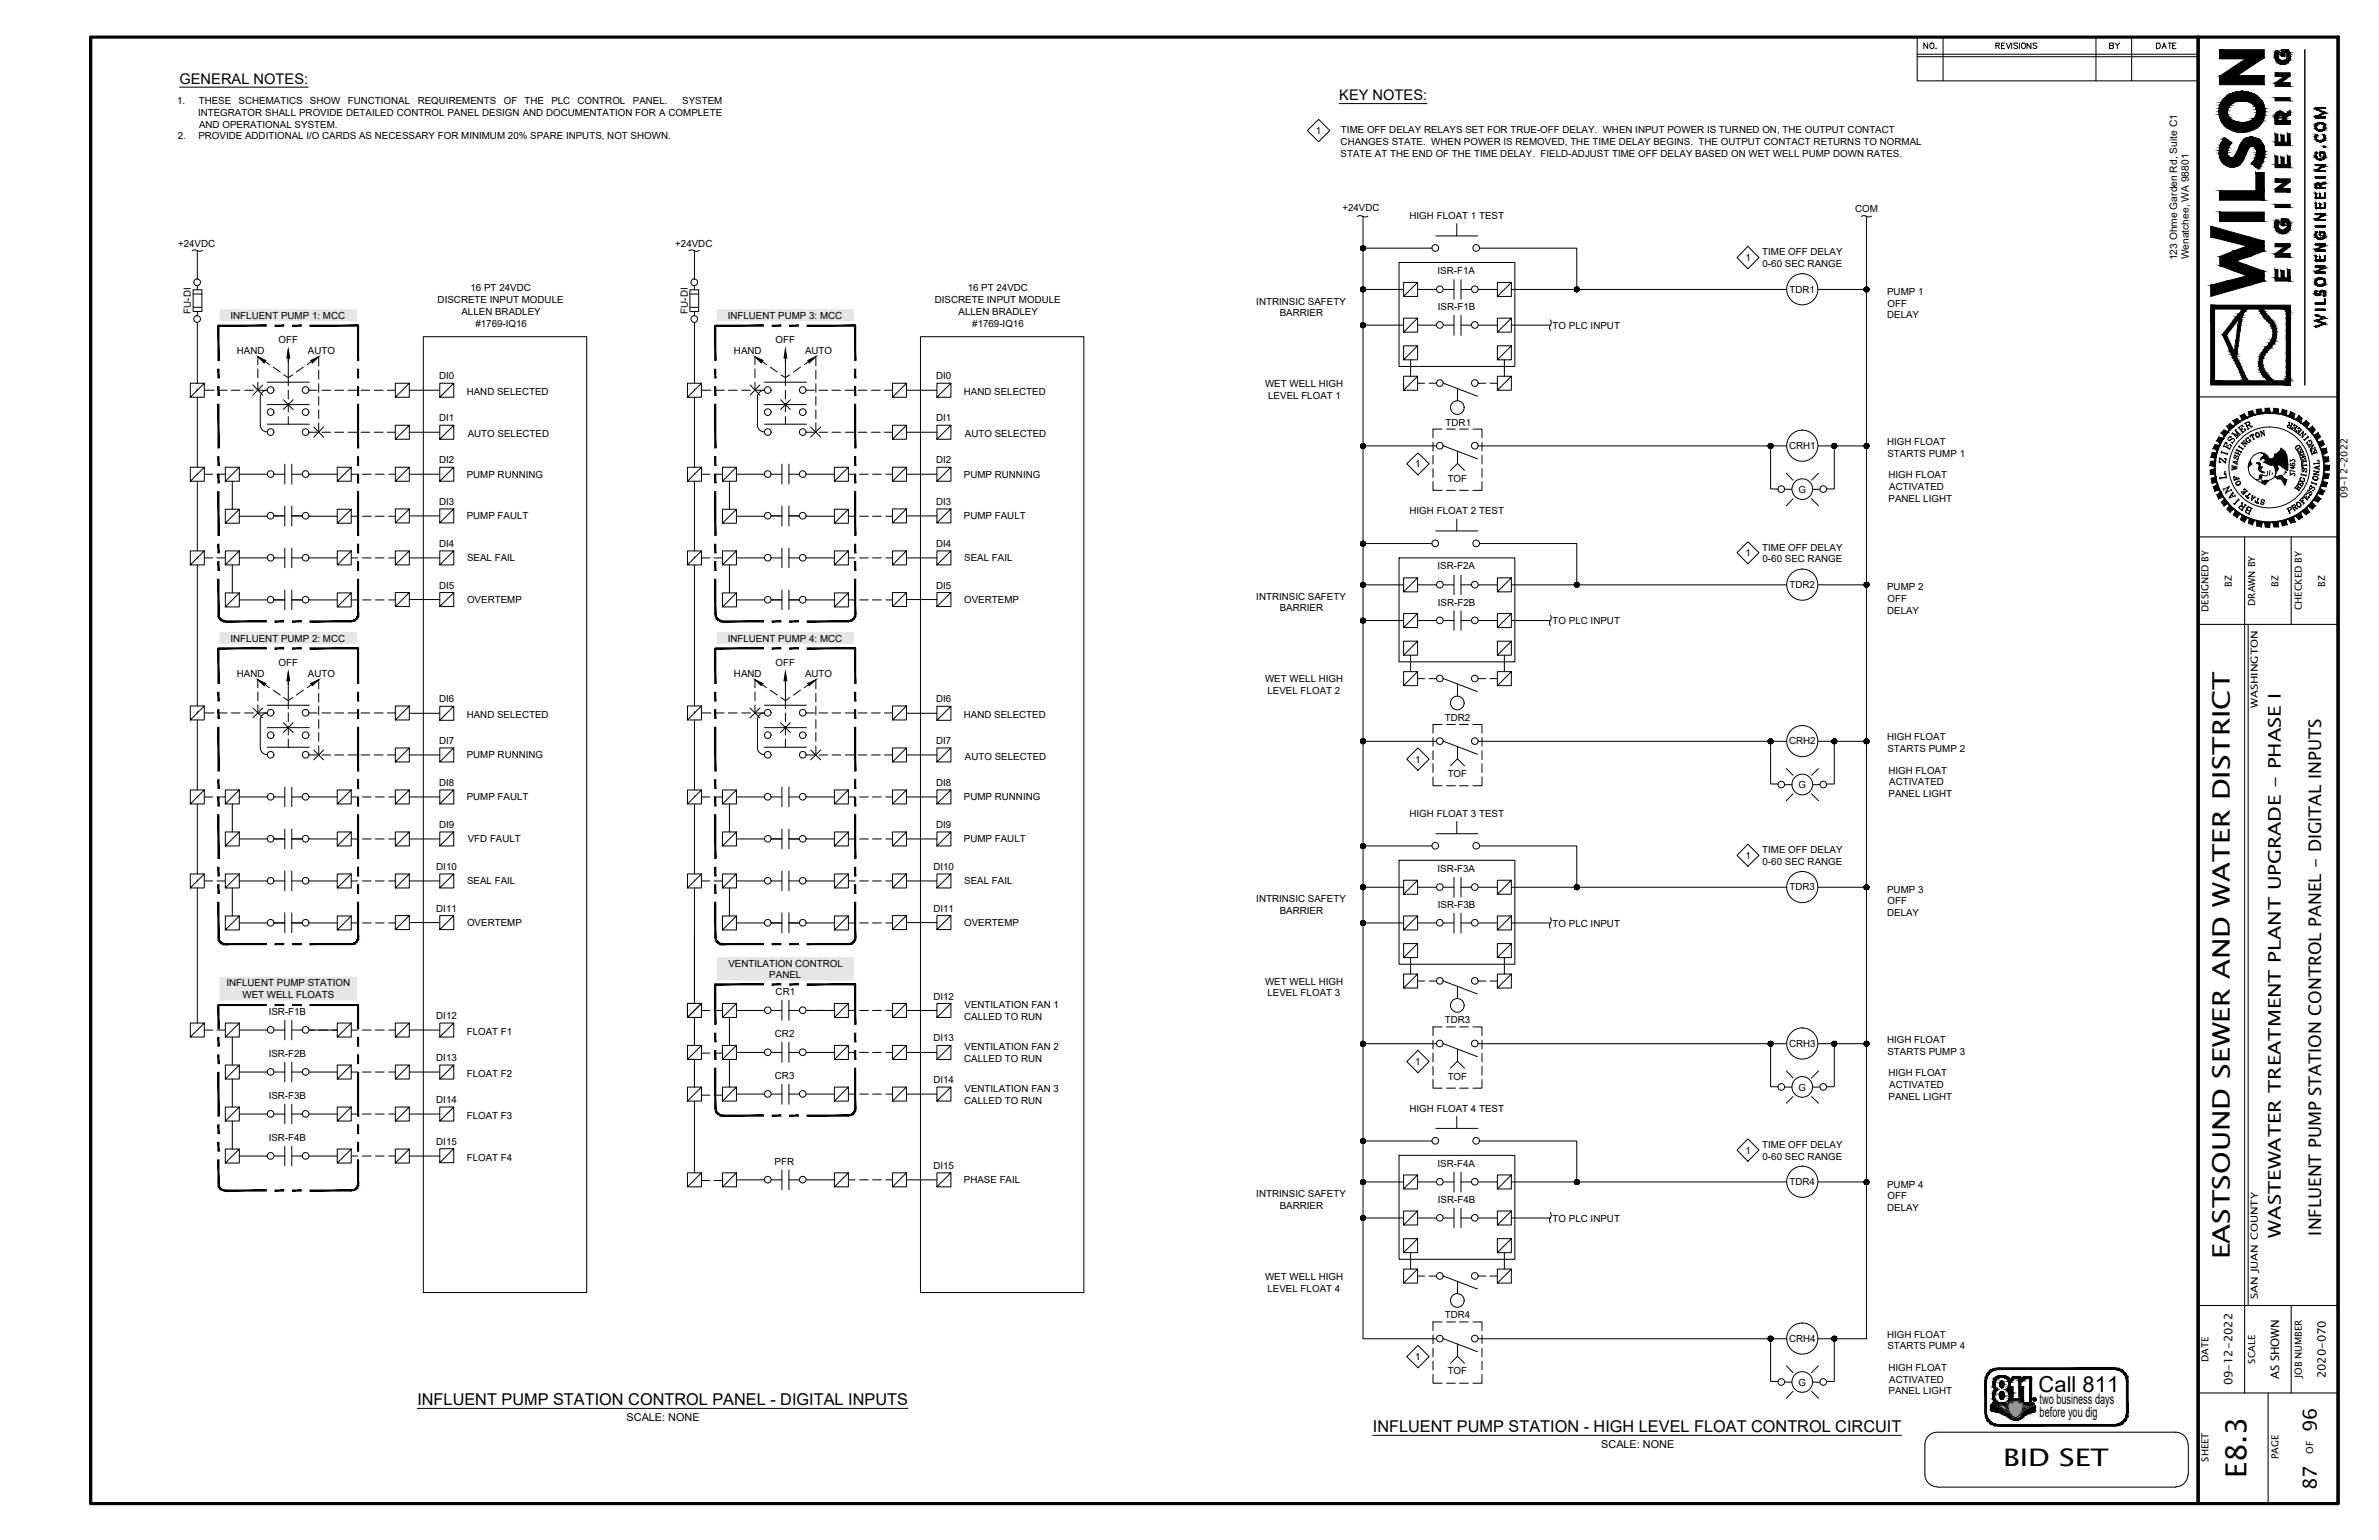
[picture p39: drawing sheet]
<svg xmlns="http://www.w3.org/2000/svg" width="432mm" height="279mm" viewBox="0 0 432 279" stroke-linecap="round" stroke-linejoin="round" font-family="sans-serif">
<defs><g id="words">
<text font-size="16.2" x="39.3" y="116.5" transform="rotate(90 39.3 116.5)">L t MM</text>
<g font-size="14.5">
<text x="57.4" y="126.3" transform="rotate(90 57.4 126.3)">_GEEE</text>
<text x="64.9" y="216" transform="rotate(-90 64.9 216)">llulj</text>
</g>
<text font-size="13.8" x="410.9" y="53.5" transform="rotate(-90 410.9 53.5)">W</text>
<text font-size="11" x="410.9" y="40.5" transform="rotate(-90 410.9 40.5)">ILSON</text>
<text font-size="9.5" x="408.4" y="92.3" transform="rotate(-90 408.4 92.3)">Jovs</text>
<text font-size="8.8" x="52.8" y="123.3" transform="rotate(90 52.8 123.3)">! Xoojo 2222</text>
<text font-size="7.8" x="47.5" y="119.2" transform="rotate(90 47.5 119.2)">71gol9 T T T T</text>
<g font-size="7.1">
<text x="39.5" y="66.5">' . I .</text>
<text x="64" y="66.5">I</text>
<text x="124.7" y="104.1">2-1</text>
<text x="129.7" y="125">'</text>
<text x="136.5" y="125">. 1 .</text>
<text x="154.4" y="125">I</text>
<text x="124.7" y="162.6">2-1</text>
<text x="130.7" y="169.2">D—F—Z</text>
</g>
<g font-size="5.6">
<text x="135.6" y="132.9">*0.10</text>
<text x="138.7" y="136.6">070 1</text>
</g>
<g font-size="5.3">
<text x="124.9" y="87.9">Z-</text>
<text x="125" y="130.6">Z---</text>
<text x="124.9" y="146.5">Z-</text>
<text x="407.7" y="268.2" transform="rotate(-90 407.7 268.2)">E8.3</text>
</g>
<g font-size="4.4">
<text x="404.7" y="228.5" transform="rotate(-90 404.7 228.5)">EASTSOUND SEWER AND WATER DISTRICT</text>
<text x="363.6" y="265.9">BID SET</text>
</g>
<text font-size="4" x="370" y="252.5">Call 811</text>
<g font-size="3.9">
<text x="254.9" y="53.9">Z—o- -o—ZH</text>
<text x="415.8" y="51" transform="rotate(-90 415.8 51)">ENGINEERING</text>
<text x="136" y="66.5">. I .</text>
<text x="136.1" y="71.8">&gt;</text>
<text x="259.5" y="81.9">+</text>
<text x="53.2" y="87.7">F ZH</text>
<text x="143.6" y="87.4">Ho--ZH----Z----Z</text>
<text x="419.2" y="93.1" transform="rotate(-90 419.2 93.1)">fisieOFfd</text>
<text x="39.3" y="100.4">I</text>
<text x="143.3" y="102.5">F—Z-- -Z—Z</text>
<text x="254.9" y="107.4">Z—o- -o—ZH</text>
<text x="156" y="110.2">—-Z—Z</text>
<text x="151" y="130.6">-—Z—Z</text>
<text x="155.7" y="138.3">---—Z</text>
<text x="143.6" y="146">Ho--ZH----Z----Z</text>
<text x="143.1" y="153.4">-—ZH---Z—Z</text>
<text x="143.3" y="161.2">F—Z—- -Z—Z</text>
<text x="254.9" y="162.3">Z—o- -o—ZH</text>
<text x="156" y="168.7">—-Z—Z</text>
<text x="259.5" y="190.3">+</text>
<text x="143.1" y="192.2">-— H-—-Z—Z</text>
<text x="143.5" y="199.8">F—a—Z—Z</text>
<text x="124.7" y="215.7">Z—ZH——Z-----------Z—Z</text>
<text x="361.5" y="249.9" transform="rotate(90 361.5 249.9)">CO</text>
</g>
<g font-size="3.5">
<text x="263.7" y="42.9">1</text>
<text x="263.8" y="96.4">1</text>
<text x="263.7" y="151.4">I</text>
<text x="263.9" y="204.8">1</text>
<text x="420.5" y="259.8" transform="rotate(-90 420.5 259.8)">96</text>
<text x="420.5" y="270.3" transform="rotate(-90 420.5 270.3)">87</text>
</g>
<g font-size="3.2">
<text x="414" y="224.5" transform="rotate(-90 414 224.5)">WASTEWATER TREATMENT PLANT UPGRADE - PHASE I</text>
<text x="421.3" y="224.2" transform="rotate(-90 421.3 224.2)">INFLUENT PUMP STATION CONTROL PANEL - DIGITAL INPUTS</text>
</g>
<g font-size="3">
<text x="75.8" y="254.9">INFLUENT PUMP STATION CONTROL PANEL - DIGITAL INPUTS</text>
<text x="249.2" y="259.8">INFLUENT PUMP STATION - HIGH LEVEL FLOAT CONTROL CIRCUIT</text>
</g>
<g font-size="2.7">
<text x="32.6" y="15.2">GENERAL NOTES:</text>
<text x="243.1" y="18.2">KEY NOTES:</text>
</g>
<g font-size="2.6">
<text x="370.2" y="254.7">two business days</text>
<text x="370.2" y="257.1">before you dig</text>
</g>
<g font-size="2.5">
<text x="422" y="59.4" transform="rotate(-90 422 59.4)">WILSONENGINEERING.COM</text>
<text x="39.5" y="68.8">I</text>
<text x="39.5" y="71.5">I------ &gt;</text>
<text x="129.7" y="68.8">I</text>
<text x="260" y="79.5">I I</text>
<text x="267.1" y="81.9">O+</text>
<text x="39.5" y="84.5">I</text>
<text x="129.7" y="84.5">I</text>
<text x="267.9" y="84.2">I</text>
<text x="420.2" y="85.6" transform="rotate(-90 420.2 85.6)">‘00,aG‘e</text>
<text x="421" y="88.1" transform="rotate(-90 421 88.1)">JONAL SS</text>
<text x="409.8" y="93.2" transform="rotate(-90 409.8 93.2)">95 /7) C2</text>
<text x="267.2" y="99.2">o</text>
<text x="39.5" y="103.5">I</text>
<text x="129.7" y="127.4">I</text>
<text x="136.5" y="127.4">I A I</text>
<text x="154.4" y="127.4">I</text>
<text x="138.5" y="137.6">O O-X—</text>
<text x="259.5" y="135.5">H</text>
<text x="260" y="137.8">I</text>
<text x="260" y="133.1">I I</text>
<text x="267.2" y="135.4">O+</text>
<text x="268" y="137.8">I</text>
<text x="129.7" y="143.1">I</text>
<text x="49.8" y="182.2" transform="rotate(90 49.8 182.2)">l</text>
<text x="129.7" y="189.1">I</text>
<text x="155.1" y="189.1">I</text>
<text x="267.1" y="190.3">O+</text>
<text x="267.9" y="192.7">I</text>
<text x="49.8" y="215.8" transform="rotate(90 49.8 215.8)">l</text>
</g>
<g font-size="2.1">
<text x="405.2" y="251.3" transform="rotate(-90 405.2 251.3)">09-12-2022</text>
<text x="413.7" y="250.3" transform="rotate(-90 413.7 250.3)">AS SHOWN</text>
<text x="422.1" y="250.1" transform="rotate(-90 422.1 250.1)">2020-070</text>
</g>
<g font-size="2">
<text x="113.7" y="257.9">SCALE: NONE</text>
<text x="290.6" y="262.8">SCALE: NONE</text>
</g>
<g font-size="1.9">
<text x="395.2" y="47.2" transform="rotate(-90 395.2 47.2)">123 Ohme Garden Rd, Suite C1</text>
<text x="397.3" y="47.1" transform="rotate(-90 397.3 47.1)">Wenatchee, WA 98801</text>
</g>
<g font-size="1.8">
<text x="365.5" y="7.8" transform="rotate(90 365.5 7.8)">0</text>
<text x="382.8" y="7.8" transform="rotate(90 382.8 7.8)">m</text>
<text x="32.1" y="18.9">1.</text>
<text x="35.9" y="21">INTEGRATOR SHALL PROVIDE DETAILED CONTROL PANEL DESIGN AND DOCUMENTATION FOR A COMPLETE</text>
<text x="36.1" y="18.9">THESE</text>
<text x="36.1" y="23.2">AND OPERATIONAL SYSTEM.</text>
<text x="43.3" y="18.9">SCHEMATICS</text>
<text x="56.3" y="18.9">SHOW</text>
<text x="63.1" y="18.9">FUNCTIONAL</text>
<text x="75.8" y="18.9">REQUIREMENTS</text>
<text x="91.4" y="18.9">OF</text>
<text x="95.2" y="18.9">THE</text>
<text x="100.1" y="18.9">PLC</text>
<text x="104.8" y="18.9">CONTROL</text>
<text x="114.9" y="18.9">PANEL.</text>
<text x="123.8" y="18.9">SYSTEM</text>
<text x="32.3" y="25.3">2.</text>
<text x="36" y="25.3">PROVIDE ADDITIONAL I/O CARDS AS NECESSARY FOR MINIMUM 20% SPARE INPUTS, NOT SHOWN.</text>
<text x="238.8" y="24.3">1</text>
<text x="243.3" y="26.3">CHANGES STATE. WHEN POWER IS REMOVED, THE TIME DELAY BEGINS. THE OUTPUT CONTACT RETURNS TO NORMAL</text>
<text x="243.3" y="28.4">STATE AT THE END OF THE TIME DELAY. FIELD-ADJUST TIME OFF DELAY BASED ON WET WELL PUMP DOWN RATES.</text>
<text x="243.4" y="24.1">TIME OFF DELAY RELAYS SET FOR TRUE-OFF DELAY. WHEN INPUT POWER IS TURNED ON, THE OUTPUT CONTACT</text>
<text x="243.6" y="38.4">+24VDC</text>
<text x="255.8" y="39.8">HIGH FLOAT 1 TEST</text>
<text x="336.7" y="38.5">COM</text>
<text x="32.3" y="44.9">+24VDC</text>
<text x="122.6" y="44.9">+24VDC</text>
<text x="259.7" y="45.6">O</text>
<text x="316.8" y="47.4">1</text>
<text x="319.8" y="46.3">TIME OFF DELAY</text>
<text x="85.4" y="52.8">16 PT 24VDC</text>
<text x="175.6" y="52.8">16 PT 24VDC</text>
<text x="260.9" y="49.8">ISR-F1A</text>
<text x="319.9" y="48.5">0-60 SEC RANGE</text>
<text x="324.8" y="53.1">TDR1</text>
<text x="342.5" y="53.5">PUMP 1</text>
<text x="34.6" y="56.9" transform="rotate(-90 34.6 56.9)">FU-DI</text>
<text x="41.8" y="57.8">INFLUENT PUMP 1: MCC</text>
<text x="79.4" y="55">DISCRETE INPUT MODULE</text>
<text x="83.8" y="57.1">ALLEN BRADLEY</text>
<text x="86.3" y="59.2">#1769-IQ16</text>
<text x="124.8" y="56.9" transform="rotate(-90 124.8 56.9)">FU-DI</text>
<text x="132.1" y="57.8">INFLUENT PUMP 3: MCC</text>
<text x="169.7" y="55">DISCRETE INPUT MODULE</text>
<text x="174" y="57.1">ALLEN BRADLEY</text>
<text x="176.5" y="59.2">#1769-IQ16</text>
<text x="228" y="55.2">INTRINSIC SAFETY</text>
<text x="232.3" y="57.3">BARRIER</text>
<text x="261" y="56.3">ISR-F1B</text>
<text x="281.8" y="59.7">TO PLC INPUT</text>
<text x="342.5" y="57.7">DELAY</text>
<text x="342.6" y="55.6">OFF</text>
<text x="43" y="64.1">HAND</text>
<text x="50.5" y="62.2">OFF</text>
<text x="55.9" y="64.1">AUTO</text>
<text x="133.2" y="64.1">HAND</text>
<text x="140.8" y="62.2">OFF</text>
<text x="146.1" y="64.1">AUTO</text>
<text x="79.7" y="68.8">DI0</text>
<text x="84.7" y="71.7">HAND SELECTED</text>
<text x="169.9" y="68.8">DI0</text>
<text x="174.9" y="71.7">HAND SELECTED</text>
<text x="229.6" y="70.2">WET WELL HIGH</text>
<text x="79.7" y="76.4">DI1</text>
<text x="169.9" y="76.4">DI1</text>
<text x="230.2" y="72.3">LEVEL FLOAT 1</text>
<text x="262.4" y="77.2">TDR1</text>
<text x="84.9" y="79.2">AUTO SELECTED</text>
<text x="175.1" y="79.2">AUTO SELECTED</text>
<text x="324.7" y="81.5">CRH1</text>
<text x="342.5" y="80.7">HIGH FLOAT</text>
<text x="342.6" y="82.9">STARTS PUMP 1</text>
<text x="79.7" y="84">DI2</text>
<text x="84.7" y="86.7">PUMP RUNNING</text>
<text x="169.9" y="84">DI2</text>
<text x="174.9" y="86.7">PUMP RUNNING</text>
<text x="256.9" y="84.8">1</text>
<text x="262.8" y="87.4">TOF</text>
<text x="326.5" y="89.4">G</text>
<text x="342.8" y="86.7">HIGH FLOAT</text>
<text x="342.9" y="88.9">ACTIVATED</text>
<text x="416.6" y="87.9" transform="rotate(-90 416.6 87.9)">% , 37463 _ /A</text>
<text x="79.7" y="91.6">DI3</text>
<text x="84.7" y="94.2">PUMP FAULT</text>
<text x="169.9" y="91.6">DI3</text>
<text x="174.9" y="94.2">PUMP FAULT</text>
<text x="255.8" y="93.3">HIGH FLOAT 2 TEST</text>
<text x="342.8" y="91.1">PANEL LIGHT</text>
<text x="426.1" y="90.4" transform="rotate(-90 426.1 90.4)">09-12-2022</text>
<text x="79.7" y="99.3">DI4</text>
<text x="84.8" y="101.9">SEAL FAIL</text>
<text x="169.9" y="99.3">DI4</text>
<text x="175" y="101.9">SEAL FAIL</text>
<text x="259.7" y="99.2">O</text>
<text x="316.8" y="100.9">1</text>
<text x="319.8" y="99.9">TIME OFF DELAY</text>
<text x="79.7" y="106.8">DI5</text>
<text x="169.9" y="106.8">DI5</text>
<text x="260.9" y="103.3">ISR-F2A</text>
<text x="319.9" y="102">0-60 SEC RANGE</text>
<text x="324.8" y="106.6">TDR2</text>
<text x="342.5" y="107.1">PUMP 2</text>
<text x="405.1" y="106.4" transform="rotate(-90 405.1 106.4)">BZ</text>
<text x="413.6" y="106.4" transform="rotate(-90 413.6 106.4)">BZ</text>
<text x="422" y="106.4" transform="rotate(-90 422 106.4)">BZ</text>
<text x="84.8" y="109.4">OVERTEMP</text>
<text x="175" y="109.4">OVERTEMP</text>
<text x="228" y="108.8">INTRINSIC SAFETY</text>
<text x="232.3" y="110.9">BARRIER</text>
<text x="261" y="109.9">ISR-F2B</text>
<text x="281.8" y="113.3">TO PLC INPUT</text>
<text x="342.5" y="111.3">DELAY</text>
<text x="342.6" y="109.2">OFF</text>
<text x="400.9" y="111" transform="rotate(-90 400.9 111)">DESIGNED BY</text>
<text x="409.3" y="109.9" transform="rotate(-90 409.3 109.9)">DRAWN BY</text>
<text x="417.8" y="110.7" transform="rotate(-90 417.8 110.7)">CHECKED BY</text>
<text x="41.8" y="116.4">INFLUENT PUMP 2: MCC</text>
<text x="132.1" y="116.4">INFLUENT PUMP 4: MCC</text>
<text x="43" y="122.7">HAND</text>
<text x="50.5" y="120.8">OFF</text>
<text x="55.9" y="122.7">AUTO</text>
<text x="133.2" y="122.7">HAND</text>
<text x="140.8" y="120.8">OFF</text>
<text x="146.1" y="122.7">AUTO</text>
<text x="229.6" y="123.8">WET WELL HIGH</text>
<text x="230.1" y="125.9">LEVEL FLOAT 2</text>
<text x="79.7" y="127.4">DI6</text>
<text x="84.7" y="130.2">HAND SELECTED</text>
<text x="169.9" y="127.4">DI6</text>
<text x="174.9" y="130.2">HAND SELECTED</text>
<text x="262.3" y="130.8">TDR2</text>
<text x="409.8" y="128.5" transform="rotate(-90 409.8 128.5)">WASHINGTON</text>
<text x="79.7" y="135">DI7</text>
<text x="84.7" y="137.6">PUMP RUNNING</text>
<text x="169.9" y="135">DI7</text>
<text x="175.1" y="137.9">AUTO SELECTED</text>
<text x="324.7" y="135.1">CRH2</text>
<text x="342.5" y="134.3">HIGH FLOAT</text>
<text x="342.6" y="136.5">STARTS PUMP 2</text>
<text x="79.7" y="142.6">DI8</text>
<text x="169.9" y="142.6">DI8</text>
<text x="256.9" y="138.4">1</text>
<text x="262.8" y="141">TOF</text>
<text x="326.5" y="143">G</text>
<text x="342.8" y="140.3">HIGH FLOAT</text>
<text x="342.9" y="142.5">ACTIVATED</text>
<text x="84.7" y="145.2">PUMP FAULT</text>
<text x="174.9" y="145.2">PUMP RUNNING</text>
<text x="255.8" y="148.2">HIGH FLOAT 3 TEST</text>
<text x="342.8" y="144.6">PANEL LIGHT</text>
<text x="79.7" y="150.2">DI9</text>
<text x="84.9" y="152.8">VFD FAULT</text>
<text x="169.9" y="150.2">DI9</text>
<text x="174.9" y="152.8">PUMP FAULT</text>
<text x="316.8" y="155.8">1</text>
<text x="319.8" y="154.7">TIME OFF DELAY</text>
<text x="79.2" y="157.8">DI10</text>
<text x="84.8" y="160.5">SEAL FAIL</text>
<text x="169.4" y="157.8">DI10</text>
<text x="175" y="160.5">SEAL FAIL</text>
<text x="260.9" y="158.2">ISR-F3A</text>
<text x="319.9" y="156.9">0-60 SEC RANGE</text>
<text x="324.8" y="161.5">TDR3</text>
<text x="342.5" y="161.9">PUMP 3</text>
<text x="79.2" y="165.4">DI11</text>
<text x="169.4" y="165.4">DI11</text>
<text x="228" y="163.7">INTRINSIC SAFETY</text>
<text x="232.3" y="165.8">BARRIER</text>
<text x="261" y="164.7">ISR-F3B</text>
<text x="342.5" y="166.2">DELAY</text>
<text x="342.6" y="164.1">OFF</text>
<text x="84.8" y="168">OVERTEMP</text>
<text x="175" y="168">OVERTEMP</text>
<text x="281.8" y="168.1">TO PLC INPUT</text>
<text x="41.1" y="178.9">INFLUENT PUMP STATION</text>
<text x="132.2" y="175.4">VENTILATION CONTROL</text>
<text x="139.6" y="177.5">PANEL</text>
<text x="229.6" y="178.7">WET WELL HIGH</text>
<text x="44" y="181">WET WELL FLOATS</text>
<text x="48.8" y="184.1">ISR-F1B</text>
<text x="79.2" y="184.9">DI12</text>
<text x="140.8" y="180.5">CR1</text>
<text x="169.4" y="181.4">DI12</text>
<text x="175" y="185">CALLED TO RUN</text>
<text x="175.1" y="182.9">VENTILATION FAN 1</text>
<text x="230.1" y="180.8">LEVEL FLOAT 3</text>
<text x="262.3" y="185.7">TDR3</text>
<text x="48.8" y="191.8">ISR-F2B</text>
<text x="84.7" y="187.8">FLOAT F1</text>
<text x="140.7" y="188.2">CR2</text>
<text x="169.4" y="188.9">DI13</text>
<text x="175.1" y="190.5">VENTILATION FAN 2</text>
<text x="324.7" y="189.9">CRH3</text>
<text x="342.5" y="189.2">HIGH FLOAT</text>
<text x="342.6" y="191.3">STARTS PUMP 3</text>
<text x="79.2" y="192.5">DI13</text>
<text x="84.7" y="195.4">FLOAT F2</text>
<text x="140.7" y="195.8">CR3</text>
<text x="169.4" y="196.5">DI14</text>
<text x="175" y="192.6">CALLED TO RUN</text>
<text x="256.9" y="193.2">1</text>
<text x="262.8" y="195.9">TOF</text>
<text x="326.5" y="197.9">G</text>
<text x="342.8" y="195.2">HIGH FLOAT</text>
<text x="342.9" y="197.4">ACTIVATED</text>
<text x="48.8" y="199.4">ISR-F3B</text>
<text x="79.2" y="200.2">DI14</text>
<text x="84.7" y="202.9">FLOAT F3</text>
<text x="175" y="200.2">CALLED TO RUN</text>
<text x="175.1" y="198.1">VENTILATION FAN 3</text>
<text x="255.8" y="201.7">HIGH FLOAT 4 TEST</text>
<text x="342.8" y="199.5">PANEL LIGHT</text>
<text x="48.8" y="207">ISR-F4B</text>
<text x="79.2" y="207.7">DI15</text>
<text x="259.7" y="207.7">O</text>
<text x="267.2" y="207.6">O</text>
<text x="316.8" y="209.3">1</text>
<text x="319.8" y="208.3">TIME OFF DELAY</text>
<text x="84.7" y="210.6">FLOAT F4</text>
<text x="140.6" y="211.3">PFR</text>
<text x="169.4" y="212.1">DI15</text>
<text x="174.9" y="214.7">PHASE FAIL</text>
<text x="260.9" y="211.7">ISR-F4A</text>
<text x="319.9" y="210.4">0-60 SEC RANGE</text>
<text x="324.8" y="215">TDR4</text>
<text x="342.5" y="215.5">PUMP 4</text>
<text x="228" y="217.2">INTRINSIC SAFETY</text>
<text x="232.3" y="219.3">BARRIER</text>
<text x="261" y="218.2">ISR-F4B</text>
<text x="281.8" y="221.7">TO PLC INPUT</text>
<text x="342.5" y="219.7">DELAY</text>
<text x="342.6" y="217.6">OFF</text>
<text x="229.6" y="232.2">WET WELL HIGH</text>
<text x="230.1" y="234.3">LEVEL FLOAT 4</text>
<text x="262.3" y="239.2">TDR4</text>
<text x="409.8" y="235.6" transform="rotate(-90 409.8 235.6)">SAN JUAN COUNTY</text>
<text x="324.7" y="243.5">CRH4</text>
<text x="342.5" y="242.7">HIGH FLOAT</text>
<text x="342.6" y="244.8">STARTS PUMP 4</text>
<text x="256.9" y="246.8">1</text>
<text x="262.8" y="249.4">TOF</text>
<text x="326.5" y="251.4">G</text>
<text x="342.8" y="248.7">HIGH FLOAT</text>
<text x="342.9" y="250.8">ACTIVATED</text>
<text x="400.9" y="247.1" transform="rotate(-90 400.9 247.1)">DATE</text>
<text x="409.3" y="247.4" transform="rotate(-90 409.3 247.4)">SCALE</text>
<text x="417.8" y="250" transform="rotate(-90 417.8 250)">JOB NUMBER</text>
<text x="342.8" y="253">PANEL LIGHT</text>
<text x="419.9" y="263.7" transform="rotate(-90 419.9 263.7)">OF</text>
<text x="400.9" y="265.2" transform="rotate(-90 400.9 265.2)">SHEET</text>
<text x="413.6" y="264.7" transform="rotate(-90 413.6 264.7)">PAGE</text>
</g>
<text font-size=".4" x="369.1" y="254">R</text>
</g></defs>
<path d="M16.4 6.7h408v266.1h-408zM16.4 6.7v266.1M399 6.7v266.1M424.4 6.7v266.1" fill="none" stroke="#000" stroke-width=".57"/>
<g fill="none" stroke="#000" stroke-width=".18">
<path d="M32.6 15.8h23.3M243.1 18.8h15.9M348 10.3h51M348 9.8h51M348 6.7v8h51M349.9 7.8v1l-.7-1v1M350.5 7.8a.51 .51 0 0 1 .5 .5 .51 .51 0 0 1-.4 .5 .63 .63 0 0 1-.1-1zM351.4 8.7v.1M352.7 6.7v8M362.3 8.3l.5-.1v-.4h-.5v1M362.6 8.3l.3 .5M363.3 8.3h.4"/>
<path d="M363.9 7.8h-.6v1h.6M364.2 7.8l.4 1 .3-1M366.9 8a.47 .47 0 0 1 .8 .2 .47 .47 0 0 1-.6 .6l-.2-.2zM368.6 7.8v1l-.7-1v1M369.7 7.9l-.1-.1h-.5l-.1 .1 .1 .2 .5 .3 .1 .2-.3 .2-.4-.2M380.4 6.7v8M383.9 7.8l.4 .5 .4-.5M386.9 6.7v8M391.4 7.8h.3a.52 .52 0 0 1 .4 .5 .52 .52 0 0 1-.4 .5h-.3zM392.4 8.8l.4-1 .4 1M392.6 8.4h.5M393.5 7.8h.6"/>
<path d="M393.8 7.8v1M394.3 8.3h.4M395 7.8h-.7v1h.7M237.3 23.7l2-2 2.1 2-2.1 2zM246.4 39.3a.73 .73 0 0 1 .9 0M247.3 39.2a.73 .73 0 0 0 1 0M247.4 39.2v203.7h13.3M337.8 39.3a.73 .73 0 0 1 1 0M338.8 39.2v203.7h-8.8M338.8 39.2a.73 .73 0 0 0 .9 0M34.9 45.5a.73 .73 0 0 1 .9 0v5.1M35.1 52.6h1.5v3.9h-1.5z"/>
<path d="M35.1 53.3h1.5M35.1 55.8h1.5M35.8 51.9v.7M35.8 56.5v.8M35.8 58.5v11M35.8 45.4a.73 .73 0 0 0 1 0M125 45.5a.73 .73 0 0 1 1 0M125.2 52.6h1.6v3.9h-1.6zM125.2 53.3h1.6M125.2 55.8h1.6M126 45.4a.73 .73 0 0 0 .9 0M126 45.5v5.1"/>
<path d="M126 51.9v.7M126 56.5v.8M126 58.5v11M129.7 59.1h.2M155.3 59v.2M247 52.3h.8h-.8M247 52.5h.8zM247 52.6h.8zM247 52.7h.8h-.8M247 52.5v.2a.36 .36 0 0 0 .6 .2M247 45h.8zM247 45.1h.8z"/>
<path d="M247 45.2h.8zM247 45.1a.41 .41 0 0 0 .2 .4 .41 .41 0 0 0 .4 0M247 58.9h.8zM247 59h.8zM247 59.1h.8zM247 59.2h.8zM247 59a.38 .38 0 0 0 .1 .4 .38 .38 0 0 0 .5 0M247 52.8h.8zM247 44.8h.8zM247 45.3h.8zM247 45.3h.7h-.7M247 58.8h.8z"/>
<path d="M247 59.3h.7h-.7M247.1 44.8h.6h-.6M247.1 45.3h.6h-.6M247.1 58.7h.6h-.6M247.1 59.3h.6h-.6M247.1 52.9h.5h-.5M247.1 44.7h.5h-.5M247.1 58.7h.5h-.5M247.2 52.1h.4h-.5h.2a.43 .43 0 0 1 .5 .4M247.2 52.9h.4h-.4M247.2 45.5h.4h-.4M247.2 59.4h.4h-.4"/>
<path d="M247.2 52.1h.3M247.3 53h.2M247.3 44.6h.2M247.3 45.5h.2M247.3 58.6h.2M247.3 59.4h.2M247.4 52.5h7.4M247.4 45h12.5M247.4 59h7.4M247.5 44.6h-.4h.2a.45 .45 0 0 1 .5 .4M247.5 58.6h-.4h.2a.45 .45 0 0 1 .5 .4M247.6 52.2h-.5h.6"/>
<path d="M247.6 52.8h-.5h.6M247.6 44.7h-.5h.6M247.6 45.4h-.5h.6M247.6 58.7h-.5h.6M247.6 59.4h-.5h.6M247.7 52.3h-.7h.8M247.7 44.8h-.7h.8M247.7 58.7h-.7h.8M247.8 52.4h-.8h.8M247.8 44.9h-.8h.8M247.8 58.9h-.8h.8M253.9 47.6h21.1v18.9h-21.1z"/>
<path d="M257.3 57.7l-2.5 2.6v-2.6h2.5v2.6h-2.5M257.3 59h3.4M260.6 42.8h7.6M262 59h1.9M263.9 57.2v3.6M265.2 59h1.9M265.2 57.2v3.6M268.4 59h3.4M268.6 45h17.6v7.5M274.3 57.7l-2.5 2.6v-2.6h2.5v2.6h-2.5M274.3 59h7.1a.73 .73 0 0 0 0 .9M274.3 52.5h50"/>
<path d="M281.4 58a.73 .73 0 0 1 0 1M285.7 52.4h.9zM285.7 52.5h.9zM285.7 52.6h.9zM285.7 52.5l.1 .2a.41 .41 0 0 0 .6 .2M285.8 52.3h.8h-.7M285.8 52.8h.8M285.9 52.2h.6h-.6M285.9 52.8h.6M285.9 52.9h.5h-.5M285.9 52.8h.5M286 52.9h.4h-.4"/>
<path d="M286 52.1h.1a.43 .43 0 0 1 .5 .4M286.1 52.1h.2h-.2M286.1 53h.2M286.4 52.1h-.5h.5M286.6 52.3h-.8h.8M286.6 52.7h-.8h.8M317.2 44.7l2.1 2-2.1 2.1-1.9-2.1zM330 52.5h8.8M338.3 52.4h.9h-.8M338.3 52.5h.9zM338.3 52.6h.9zM338.3 52.6h.9h-.8"/>
<path d="M338.3 52.5l.1 .2a.41 .41 0 0 0 .6 .2M338.4 52.3h.8h-.7M338.4 52.3h.8zM338.4 52.8h.8h-.7M338.5 52.2h.6h-.6M338.5 52.8h.6h-.6M338.5 52.9h.5h-.5M338.6 52.9h.4h-.4M338.6 52.1h.1a.43 .43 0 0 1 .5 .4M338.6 52.1h.4M338.6 53h.3M339 52.1h-.5h.5"/>
<path d="M339.2 52.7h-.8h.8M35.8 70.8h.1M35.8 72.1v12.7M37.1 69.5l-2.6 2.6v-2.6h2.6v2.6h-2.6M37.1 70.8h1.8M46.7 70.8h1.8M46.8 66.9v1.6M48.5 70.8a1.24 1.24 0 0 0-1.3 1.2v5.2a1.24 1.24 0 0 0 1.3 1.2M48.5 77h7.6M48.5 73.4h7.6M48.5 69.3h7.6M51.4 72.5l1.8 1.8"/>
<path d="M52.3 68.5v1.5M52.3 70.8v1.6M52.3 73.2v1.5M52.3 75.6v1.4M53.2 72.5l-1.8 1.8M56.1 78.4h1.5M56.1 70.8h1.5M57 77.5l1.7 1.8M57.8 64.7v1.7M57.8 67.2v1.6M57.8 69.6v1.6M57.8 71.9v1.6"/>
<path d="M57.8 74.4v1.5M57.8 76.7v1.7M58.4 78.4h1.6M58.4 70.8h1.6M58.7 77.5l-1.7 1.8M60.8 78.4h1.6M60.8 70.8h1.6M63.2 78.4h1.6M63.2 70.8h1.6M65.5 78.4h1.6M65.5 70.8h1.6M67.9 78.4h1.6"/>
<path d="M67.9 70.8h1.6M70.3 78.4h1.5M70.3 70.8h1.5M74.3 70.8h5.5M74.3 78.4h5.5M74.3 69.5l-2.5 2.6v-2.6h2.5v2.6h-2.5M74.3 77.2l-2.5 2.5v-2.5h2.5v2.5h-2.5M76.8 61.1h29.7v173.4h-29.7zM82.4 69.5l-2.6 2.6v-2.6h2.6v2.6h-2.6M82.4 77.2l-2.6 2.5v-2.5h2.6v2.5h-2.6M126 70.8h.1M126 72.1v12.7"/>
<path d="M127.3 69.5l-2.5 2.6v-2.6h2.5v2.6h-2.5M127.3 70.8h1.7M129.9 70.8h1.5M132.2 70.8h1.6M134.6 70.8h1.6M137 66.9v1.6M137.5 72.1v5a1.24 1.24 0 0 0 1.2 1.3M138.7 77h7.7M138.7 73.4h7.7M138.7 69.3h7.7M141.7 72.5l1.7 1.8M141.7 68l.9 .5 .7-.5"/>
<path d="M142.6 63.4v2.3M142.6 65v5M142.6 70.8v1.6M142.6 73.2v1.5M142.6 75.6v1.4M143.4 72.5l-1.7 1.8M145.3 66.6l-1.3 .9M146.4 78.4h1.4M146.4 70.8h1.4M146.7 65.6l-.7 .6M147.1 77.5l1.9 1.8M148.1 64.7v1.7"/>
<path d="M148.1 67.2v1.6M148.1 69.6v1.6M148.1 71.9v1.6M148.1 74.4v1.5M148.1 76.7v1.7M148.7 78.4h1.5M148.7 70.8h1.5M149 77.5l-1.9 1.8M151 78.4h1.6M151 70.8h1.6M153.4 78.4h1.6M153.4 70.8h1.6"/>
<path d="M155.8 78.4h1.6M155.8 70.8h1.6M158.2 78.4h1.6M158.2 70.8h1.6M160.5 78.4h1.5M160.5 70.8h1.5M164.5 70.8h5.6M164.5 78.4h5.6M164.5 69.5l-2.5 2.6v-2.6h2.5v2.6h-2.5M164.5 77.2l-2.5 2.5v-2.5h2.5v2.5h-2.5M167.1 61.1h29.6v173.4h-29.6zM172.6 69.5l-2.5 2.6v-2.6h2.5v2.6h-2.5"/>
<path d="M172.6 77.2l-2.5 2.5v-2.5h2.5v2.5h-2.5M256 65.3v3M257.3 68.3l-2.5 2.5v-2.5h2.5v2.5h-2.5M257.3 62.7l-2.5 2.6v-2.6h2.5v2.6h-2.5M257.3 69.5h1.3M259.4 69.5h1.3M262 69.5l6.2 2.4M262.6 77.9h1.6M264.5 70.5v2.2M264.9 77.9h1.6M267.3 77.9h1.7v1.5M268.4 69.5h1.3"/>
<path d="M270.4 69.5h1.4M273 65.3v3M274.3 68.3l-2.5 2.5v-2.5h2.5v2.5h-2.5M274.3 62.7l-2.5 2.6v-2.6h2.5v2.6h-2.5M35.8 86h.1M35.8 87.3v12.6M37.1 84.8l-2.6 2.5v-2.5h2.6v2.5h-2.6M37.1 99.9l-2.6 2.6v-2.6h2.6v2.6h-2.6M37.1 86h1.5M39.4 86h1.5M42.2 87.3v5.1M43.4 84.8l-2.5 2.5v-2.5h2.5v2.5h-2.5"/>
<path d="M43.4 92.4l-2.5 2.5v-2.5h2.5v2.5h-2.5M43.4 99.9l-2.5 2.6v-2.6h2.5v2.6h-2.5M43.4 86h5.1M43.4 93.7h5.1M49.8 93.6h1.9M49.8 86h1.9M51.7 84.2v3.6M51.7 91.8v3.6M51.7 99.4v3.6M53 93.6h1.9M53 91.8v3.6M53 99.4v3.6"/>
<path d="M56.1 93.7h5.1M63.8 84.8l-2.6 2.5v-2.5h2.6v2.5h-2.6M63.8 92.4l-2.6 2.5v-2.5h2.6v2.5h-2.6M63.8 99.9l-2.6 2.6v-2.6h2.6v2.6h-2.6M63.8 86h1.2M63.8 93.7h1.2M65.8 86h1.6M65.8 93.7h1.6M68.1 86h1.6M68.1 93.7h1.6M70.5 86h1.3M70.5 93.7h1.3"/>
<path d="M74.3 86h5.5M74.3 93.6h5.5M74.3 84.8l-2.5 2.5v-2.5h2.5v2.5h-2.5M74.3 92.3l-2.5 2.6v-2.6h2.5v2.6h-2.5M74.3 99.9l-2.5 2.6v-2.6h2.5v2.6h-2.5M82.4 84.8l-2.6 2.5v-2.5h2.6v2.5h-2.6M82.4 92.3l-2.6 2.6v-2.6h2.6v2.6h-2.6M82.4 99.9l-2.6 2.6v-2.6h2.6v2.6h-2.6M126 87.3v12.6M132.4 87.3v5.1M133.7 84.8l-2.6 2.5v-2.5h2.6v2.5h-2.6M133.7 92.4l-2.6 2.5v-2.5h2.6v2.5h-2.6"/>
<path d="M133.7 86h5M133.7 93.7h5M140 93.6h1.9M140 86h1.9M141.9 84.2v3.6M141.9 91.8v3.6M141.9 99.4v3.6M143.2 93.6h1.9M143.2 91.8v3.6M146.4 93.7h5M154 92.4l-2.6 2.5v-2.5h2.6v2.5h-2.6M154 93.7h1.2"/>
<path d="M156 93.7h1.6M158.4 93.7h1.6M160.8 93.7h1.2M164.5 93.6h5.6M164.5 92.3l-2.5 2.6v-2.6h2.5v2.6h-2.5M172.6 92.3l-2.5 2.6v-2.6h2.5v2.6h-2.5M172.6 99.9l-2.5 2.6v-2.6h2.5v2.6h-2.5M247 80.7h.8h-.8M247 80.8h.8zM247 80.9h.8zM247 81h.8zM247 81.1h.8h-.8"/>
<path d="M247 80.9a.41 .41 0 0 0 .2 .4 .41 .41 0 0 0 .4 0h-.4M247 98.4h.8h-.8M247 98.5h.8zM247 98.6h.8zM247 98.7h.8zM247 98.8h.8h-.8M247 98.6a.41 .41 0 0 0 .2 .4 .41 .41 0 0 0 .4 0h-.4M247 80.6h.8h-.7M247 81.2h.7h-.6M247 98.4h.8h-.7M247 98.9h.7h-.6M247.1 80.6h.6h-.6"/>
<path d="M247.1 81.3h.5M247.1 98.3h.6h-.6M247.1 99h.5M247.1 80.5h.2a.45 .45 0 0 1 .5 .4M247.1 98.2h.2a.45 .45 0 0 1 .5 .4M247.2 81.3h.4M247.2 99.1h.4M247.3 80.5h.2M247.3 98.2h.2M247.4 80.9h13.3M247.4 98.6h12.5M247.5 80.5h-.4h.5"/>
<path d="M247.5 98.2h-.4h.5M247.7 81.2h-.7h.8M247.7 98.9h-.7h.8M247.8 81h-.8h.8M247.8 98.7h-.8h.8M255.3 84.1l2.1-1.9 2 1.9-2 2.1zM260.1 87.4v1.6h1.6M260.1 82.6v1.6M260.1 85v1.6M260.6 96.3h7.6M262 80.9l6.2 2.3M262.6 89h1.6"/>
<path d="M263.3 85.3l1.2-1.2 1.3 1.2M264.5 81.9v2.2M264.9 89h1.6M268.4 80.9h55.9M268.6 98.6h17.6v7.5M269 87.4v1.6h-1.7M269 85v1.6M320.9 80.8h.9zM320.9 80.9h.9zM320.9 81h.9zM320.9 81.1h.9zM321 80.6h.8h-.7"/>
<path d="M321 80.7h.8zM321 81.2h.8zM321 81.2h.7h-.6M321.1 80.6h.6h-.6M321.1 81.3h.5M321.2 81.3h.4M321.2 80.5h.2M321.4 80.9v7.8h1.3M321.5 80.5h-.4h.5M321.6 80.5h-.4l-.2 .1-.1 .3M321.8 80.8h-.9h.9M321.8 80.9l-.2 .4h-.5"/>
<path d="M324 88.8h1.2M324.2 85.9l1.2 1.2M325.4 90.5l-1.2 1.3M328.8 90.5l1.3 1.3M329.1 88.8h1.2M330 80.9h8.8M330.1 85.9l-1.3 1.2M332.5 80.8h.9h-.9M332.5 80.8h.9zM332.5 80.9h.9zM332.5 81h.9zM332.5 80.9v.1a.49 .49 0 0 0 .7 .3h-.5"/>
<path d="M332.5 81.1h.9M332.5 80.7h.8zM332.5 81.1h.8M332.5 81.2h.8zM332.6 80.6h.6M332.6 81.2h.6zM332.7 80.5h.4M332.7 80.6h.5M332.7 80.5h.4l.2 .1 .1 .3M332.7 81.3h.4M332.8 80.5h.3M332.9 80.9v7.8h-1.3"/>
<path d="M333.2 80.6h-.7h.8M338.3 80.8h.9h-.9M338.3 80.8h.9zM338.3 80.9h.9zM338.3 81h.9zM338.3 80.9l.2 .4h.5M338.4 80.8h.8h-.8M338.4 81.1h.8zM338.4 81.2h.8zM338.5 80.5h.5h-.4M338.5 81.3h.6M338.6 80.5h.3l.3 .1v.3"/>
<path d="M338.6 81.3h.4M338.7 80.5h.2M339 80.6h-.5h.6M339.1 80.6h-.7h.8M339.1 81.2h-.6h.7M339.2 80.7h-.8h.8M408.4 84.1l-.1 .2 .1-.4 .2 .3-.5 .4 .3-.9 .3 .5-.6 .5a2.42 2.42 0 0 1 2.9-2.5l.5 .5 .3 .4 .3 .1 .6-.1 .1-.2-.2 1.4 .3 .8a1.37 1.37 0 0 1-1 2l-.7 .8-.5-.1a4.8 4.8 0 0 1-2.5-2.1l-.1-1M410.3 82.2l.6 .2v.2l-.5 .4-.1 .5 .4-.4 .2 .1 .2 .1 .1 .3-.1 .2h-.3l1.3 .7 .5-.1M412 85.3l-.1 .9M412.4 85.8v.2M412.6 83.7l.2 .1-1.1-.2 .4 .2 .8 .1v-.3l-.8 .1-.6-.3 .2 .3 1.2 .3 .2 .3-.2-.9-.8 .2-.9-.7 .3 .3-.3-.6-.2 .3 .4 .2 .1 .6 1.3 .4 .3 .5 .2 .7v-.3l-.4-2-.1 .3-.7 .3-1.1-1.1 .1 .2-.5 .4 .4-.2 .3 .3 .1 .6 1.3 .4 .4 .7 .1 .6 .2-.5-.5-2.6-.2 .8-.6 .2-.4-.2-.3-.6-.5-.3 .1 .4-.5 .4v.1l.3-.1 .4 .1v.7l1 .4h.5l.4 .8v.5M412.8 82.9v-.5a1.81 1.81 0 0 0 1.2-1.1l.8 .7 .3 .7 .2 1.6-.1 1.1-1.3-.9-.3-.2-.3 .1 .3 .7-.7 1.2 .2 .3 1-.4 .4 .6 .6 .2-.4 1.1-.6-1.2h-.8l-.4-.5 .5 .3 .7 .2 .6 .9 .3-.7-.5-.2-.4-.6-.8 .3 .8 .1 .6 .9 .1-.5-.3-.2-.4-.5-.6 .2h.6l.6 .8v-.3l-.6-.5h-.3"/>
<path d="M414.9 82.4l.2 1-.4-1.4 .5 2.3-.7-2.5 .7 3-.9-3.1 .9 3.6-1.1-3.9 .9 3.8-1-3.7 .7 3.4-.8-3.2 .6 3.1-.7-2.9 .4 2.7-.6-2.6 .4 2.5-.6-2.3 .3 2.1-.5-1.9 .3 1.9-.5-1.9 .3 1.9M415 85.7l-.3-.1 .1 .1-.3 .4M35.8 101.2h.1M35.8 102.5v25.6M37.1 101.2h1.5M42.2 102.5v5.1M43.4 107.6l-2.5 2.5v-2.5h2.5v2.5h-2.5M43.4 108.8h5.1M43.4 101.2h5.1M49.8 108.8h1.9M49.8 101.2h1.9M51.7 107.1v3.5"/>
<path d="M53 107.1v3.5M53 108.8h1.9M53 101.2h1.9M56.1 108.8h5.1M56.1 101.2h5.1M63.8 107.6l-2.6 2.5v-2.5h2.6v2.5h-2.6M63.8 108.8h1.2M63.8 101.2h1.2M64.9 111.4h.2M65 117.5v.2M65.8 108.8h1.6M65.8 101.2h1.6"/>
<path d="M68.1 108.8h1.6M68.1 101.2h1.6M70.5 108.8h1.3M70.5 101.2h1.3M74.3 101.2h5.5M74.3 108.8h5.5M74.3 107.5l-2.5 2.5v-2.5h2.5v2.5h-2.5M82.4 107.5l-2.6 2.5v-2.5h2.6v2.5h-2.6M126 102.5v25.6M131.1 112.6v.2M132.4 102.5v5.1M133.7 107.6l-2.6 2.5v-2.5h2.6v2.5h-2.6"/>
<path d="M133.7 108.8h5M133.7 101.2h5M140 108.8h1.9M140 101.2h1.9M141.9 107.1v3.5M143.2 108.8h1.9M143.2 107.1v3.5M146.4 108.8h5M154 107.6l-2.6 2.5v-2.5h2.6v2.5h-2.6M154 108.8h1.2M164.5 101.2h5.6M172.6 107.5l-2.5 2.5v-2.5h2.5v2.5h-2.5"/>
<path d="M247 105.9h.8h-.8M247 106h.8zM247 106.1h.8zM247 106.2h.8zM247 106.3h.8h-.8M247 106.1v.1a.43 .43 0 0 0 .6 .3M247 112.4h.8h-.8M247 112.5h.8zM247 112.6h.8zM247 112.8h.8h-.8M247 112.6a.41 .41 0 0 0 .2 .4 .41 .41 0 0 0 .4 0h-.4M247 105.8h.7h-.6"/>
<path d="M247 105.9h.8zM247 106.4h.8M247 112.3h.8h-.7M247 112.9h.7h-.6M247.1 106.4h.6h-.6M247.1 112.3h.6h-.6M247.1 113h.5M247.1 105.7h.5M247.1 106.4h.6M247.1 112.2h.2a.45 .45 0 0 1 .5 .4M247.1 106.5h.5M247.2 106.5h.4h-.4"/>
<path d="M247.2 113h.4M247.3 105.7h.2M247.3 112.1h.2M247.3 106.6h.2M247.4 106.1h7.4M247.4 112.6h7.4M247.5 105.7h-.3h.4M247.5 112.2h-.4h.5M247.6 105.7h-.5h.5h-.5h.2a.45 .45 0 0 1 .5 .4M247.7 112.8h-.7h.8M247.8 106.2h-.8h.8M247.8 112.7h-.8h.8"/>
<path d="M253.9 101.2h21.1v18.9h-21.1zM256 118.9v3M257.3 116.3l-2.5 2.6v-2.6h2.5v2.6h-2.5M257.3 111.3l-2.5 2.6v-2.6h2.5v2.6h-2.5M257.3 112.6h3.4M262 112.6h1.9M263.9 110.8v3.6M265.2 110.8v3.6M265.2 112.6h1.9M268.4 112.6h3.4M273 118.9v3M274.3 116.3l-2.5 2.6v-2.6h2.5v2.6h-2.5"/>
<path d="M274.3 111.3l-2.5 2.6v-2.6h2.5v2.6h-2.5M274.3 112.6h7.1a.73 .73 0 0 0 0 .9M274.3 106.1h50M281.4 111.6a.73 .73 0 0 1 0 1M285.7 105.9h.9h-.8M285.7 106h.9zM285.7 106.1h.9zM285.7 106.2h.9zM285.7 106.2h.9h-.8M285.7 106.1l.2 .3 .2 .2 .3-.1h-.5M285.8 105.9h.8zM285.8 106.3h.8z"/>
<path d="M285.8 106.4h.8h-.8M285.9 106.4h.6h-.6M285.9 106.4h.5h-.5M285.9 105.7h.6M286 106.5h.4h-.4M286 105.7h.4M286.1 105.7h.2h-.2M286.1 106.6h.2M286.4 105.7h-.5h.5l.2 .2v.2M286.5 105.8h-.6h.7M315.3 100.3l1.9-2 2.1 2-2.1 2zM330 106.1h8.8"/>
<path d="M338.3 106h.9zM338.3 106.1h.9zM338.3 106.2h.9zM338.3 106.2h.9h-.9M338.3 106.1l.3 .4h.4h-.5M338.4 105.9h.8zM338.4 106.2h.8h-.8M338.4 106.3h.8zM338.4 106.4h.8h-.8M338.5 106.4h.6h-.6M338.5 105.7h.6M338.6 105.7h.4h-.4"/>
<path d="M338.6 106.5h.4h-.4M338.7 105.7h.2M338.7 106.6h.1M339 105.7h-.5h.5l.2 .2v.2M339 106.4h-.5h.6M339.1 105.8h-.6h.7M339.1 106.4h-.6h.7M339.2 105.9h-.8h.8M407.4 113.3v123.6M408.1 113.3v123.6M74.3 129.4h5.5M74.3 137h5.5"/>
<path d="M74.3 128.1l-2.5 2.5v-2.5h2.5v2.5h-2.5M74.3 135.7l-2.5 2.5v-2.5h2.5v2.5h-2.5M82.4 128.1l-2.6 2.6v-2.6h2.6v2.6h-2.6M82.4 135.7l-2.6 2.5v-2.5h2.6v2.5h-2.6M126 130.6v12.7M137.5 130.6v5.1M153.4 137h1.6M164.5 129.4h5.6M164.5 137h5.6M172.6 128.1l-2.5 2.6v-2.6h2.5v2.6h-2.5M172.6 135.7l-2.5 2.5v-2.5h2.5v2.5h-2.5M247 134.3h.8h-.8"/>
<path d="M247 134.4h.8zM247 134.5h.8zM247 134.6h.8zM247 134.7h.8h-.8M247 134.5v.2a.36 .36 0 0 0 .6 .2M247 134.7h.8zM247.1 134.9h.5h-.5M247.2 134.1h.4h-.5l.2-.1a.43 .43 0 0 1 .5 .5M247.2 134.9h.4h-.4M247.2 134h.3M247.3 134.9h.2M247.4 134.5h13.3"/>
<path d="M247.6 134.2h-.5h.6M247.6 134.8h-.5h.6M247.7 134.2h-.7h.8M247.8 134.4h-.8h.8M255.3 137.7l2.1-2 2 2-2 2.1zM257.3 121.9l-2.5 2.5v-2.5h2.5v2.5h-2.5M257.3 123.1h1.3M259.4 123.1h1.3M260.1 138.6v1.5M262 134.5l6.2 2.3M262 123.1l6.2 2.4M262.6 131.4h1.6"/>
<path d="M263.3 138.9l1.2-1.2 1.3 1.2M264.5 124.1v2.2M264.5 135.4v2.3M264.9 131.4h1.6M267.3 131.4h1.7v1.6M268.4 134.5h55.9M268.4 123.1h1.3M269 138.6v1.5M270.4 123.1h1.4M274.3 121.9l-2.5 2.5v-2.5h2.5v2.5h-2.5M320.9 134.3h.9h-.8M320.9 134.4h.9z"/>
<path d="M320.9 134.5h.9zM320.9 134.6h.9zM320.9 134.7h.9h-.8M321.1 134.1h.5h-.4M321.2 134h.3M321.2 134.9h.3M321.4 134.5v7.7h1.3M321.6 134.9h-.4h.4M321.6 134.1l-.2-.1a.43 .43 0 0 0-.5 .5M321.6 134.2h-.5h.6M321.6 134.8h-.5h.6M321.6 134.9h-.5h.5"/>
<path d="M321.7 134.2h-.7h.8M321.7 134.7h-.7h.8M321.8 134.6h-.9h.9M321.8 134.5v.2a.41 .41 0 0 1-.7 .2M324.2 139.4l1.2 1.3M330 134.5h8.8M330.1 139.4l-1.3 1.3M332.5 134.4h.9zM332.5 134.5h.9zM332.5 134.6h.9zM332.5 134.5v.2a.41 .41 0 0 0 .7 .2M332.5 134.2h.8h-.7"/>
<path d="M332.5 134.7h.8zM332.5 134.7h.8M332.6 134.2h.6zM332.6 134.8h.6M332.6 134.7h.6M332.7 134.9h.5h-.5M332.7 134.8h.5M332.7 134.9h.4h-.4M332.7 134.1l.2-.1a.43 .43 0 0 1 .5 .5M332.8 134h.3h-.3M332.8 134.9h.3M332.9 134.5v7.7h-1.3"/>
<path d="M333.1 134.1h-.4h.5M333.3 134.3h-.8h.9M338.3 134.4h.9h-.8M338.3 134.4h.9zM338.3 134.5h.9zM338.3 134.6h.9zM338.3 134.6h.9h-.8M338.3 134.5l.1 .2a.41 .41 0 0 0 .6 .2M338.4 134.2h.8h-.7M338.4 134.3h.8zM338.4 134.7h.8h-.7M338.5 134.2h.6h-.6"/>
<path d="M338.5 134.8h.6h-.6M338.5 134.9h.5h-.5M338.6 134.9h.4h-.4M338.6 134.1l.1-.1a.43 .43 0 0 1 .5 .5M338.6 134h.4M338.6 134.9h.3M339 134.1h-.5h.5M339.2 134.7h-.8h.8M74.3 144.6h5.5M74.3 152.2h5.5M74.3 143.3l-2.5 2.6v-2.6h2.5v2.6h-2.5M74.3 150.9l-2.5 2.6v-2.6h2.5v2.6h-2.5"/>
<path d="M74.3 159.8h5.5M74.3 158.6l-2.5 2.5v-2.5h2.5v2.5h-2.5M82.4 143.3l-2.6 2.6v-2.6h2.6v2.6h-2.6M82.4 150.9l-2.6 2.6v-2.6h2.6v2.6h-2.6M82.4 158.6l-2.6 2.5v-2.5h2.6v2.5h-2.6M126 145.9v12.7M132.4 145.9v5M133.7 143.3l-2.6 2.6v-2.6h2.6v2.6h-2.6M133.7 150.9l-2.6 2.6v-2.6h2.6v2.6h-2.6M133.7 152.2h5M133.7 144.6h5M133.7 159.8h5"/>
<path d="M140 152.2h1.9M140 144.6h1.9M140 159.8h1.9M141.9 142.8v3.6M141.9 158.1v3.5M164.5 152.2h5.6M164.5 159.8h5.6M172.6 150.9l-2.5 2.6v-2.6h2.5v2.6h-2.5M172.6 158.6l-2.5 2.5v-2.5h2.5v2.5h-2.5M247 153.4h.8zM247 153.5h.8zM247 153.6h.8z"/>
<path d="M247 153.7h.8zM247 153.5a.38 .38 0 0 0 .1 .4 .38 .38 0 0 0 .5 0M247 153.3h.8zM247 153.8h.7h-.7M247.1 153.2h.6h-.6M247.1 153.8h.6h-.6M247.1 153.2h.5h-.5M247.2 153.9h.4h-.4M247.3 153.1h.2M247.3 153.9h.2M247.4 153.5h12.5M247.5 153.1h-.4h.2a.45 .45 0 0 1 .5 .4"/>
<path d="M247.6 153.2h-.5h.6M247.6 153.9h-.5h.6M247.7 153.2h-.7h.8M247.8 153.4h-.8h.8M253.9 156.1h21.1v18.8h-21.1zM260.1 141v1.6h1.6M260.6 151.3h7.6M262.6 142.6h1.6M264.9 142.6h1.6M268.6 153.5h17.6v7.5M269 141v1.6h-1.7M317.2 153.2l2.1 2-2.1 2-1.9-2z"/>
<path d="M324 142.4h1.2M325.4 144l-1.2 1.3M328.8 144l1.3 1.3M329.1 142.4h1.2M35.8 161.1v24.5M74.3 167.4h5.5M74.3 166.1l-2.5 2.6v-2.6h2.5v2.6h-2.5M82.4 166.1l-2.6 2.6v-2.6h2.6v2.6h-2.6M126 161.1v21M129.7 178.6h.2M132.4 161.1v5.1M155.3 178.5v.2"/>
<path d="M172.6 166.1l-2.5 2.6v-2.6h2.5v2.6h-2.5M247 160.8h.8h-.8M247 160.9h.8zM247 161h.8zM247 161.1h.8zM247 161.2h.8h-.8M247 161l.1 .4h.5M247 167.4h.8zM247 167.5h.8zM247 167.6h.8zM247 167.4a.41 .41 0 0 0 .2 .4 .41 .41 0 0 0 .4 0M247 161.2h.8z"/>
<path d="M247 167.3h.8zM247 167.7h.8zM247 167.8h.7h-.7M247.1 167.2h.6h-.6M247.1 167.8h.6h-.6M247.1 161.4h.5h-.5M247.1 167.1h.5h-.5M247.2 160.6h.4h-.5l.2-.1a.45 .45 0 0 1 .5 .5M247.2 161.4h.4h-.4M247.2 167.9h.4h-.4M247.2 160.5h.3M247.3 161.4h.2"/>
<path d="M247.3 167.1h.2M247.3 167.9h.2M247.4 161h7.4M247.4 167.4h7.4M247.5 167.1h-.4h.2a.45 .45 0 0 1 .5 .3M247.6 160.7h-.5h.6M247.6 161.3h-.5h.6M247.6 167.1h-.5h.6M247.6 167.8h-.5h.6M247.7 160.7h-.7h.8M247.7 167.2h-.7h.8M247.8 160.8h-.8h.8"/>
<path d="M247.8 167.3h-.8h.8M256 173.7v3M257.3 176.7l-2.5 2.6v-2.6h2.5v2.6h-2.5M257.3 171.2l-2.5 2.5v-2.5h2.5v2.5h-2.5M257.3 166.2l-2.5 2.5v-2.5h2.5v2.5h-2.5M257.3 178h1.3M257.3 167.4h3.4M259.4 178h1.3M262 178l6.2 2.3M262 167.4h1.9M263.9 165.7v3.6M264.5 178.9v2.3"/>
<path d="M265.2 165.7v3.6M265.2 167.4h1.9M268.4 178h1.3M268.4 167.4h3.4M270.4 178h1.4M273 173.7v3M274.3 176.7l-2.5 2.6v-2.6h2.5v2.6h-2.5M274.3 171.2l-2.5 2.5v-2.5h2.5v2.5h-2.5M274.3 166.2l-2.5 2.5v-2.5h2.5v2.5h-2.5M274.3 167.4l7.1 .1a.73 .73 0 0 0 0 .9M274.3 161h50M281.4 166.5a.73 .73 0 0 1 0 .9"/>
<path d="M285.7 160.8h.9zM285.7 160.9h.9zM285.7 161h.9zM285.7 161.1h.9zM285.7 161l.2 .3 .2 .1h.3M285.8 160.7h.8h-.7M285.8 161.2h.8M285.9 160.7h.6h-.6M285.9 161.3h.6M285.9 161.2h.6M285.9 161.4h.5h-.5M285.9 161.3h.5"/>
<path d="M286 161.4h.4h-.4M286 160.6l.1-.1a.43 .43 0 0 1 .5 .5M286.1 160.5h.2h-.2M286.1 161.4h.2M286.4 160.6h-.5h.5M286.6 160.8h-.8h.8M286.6 161.2h-.8h.8M330 161h8.8M338.3 160.8h.9h-.8M338.3 160.9h.9zM338.3 161h.9zM338.3 161.1h.9h-.8"/>
<path d="M338.3 161l.3 .4h.4M338.4 160.7h.8h-.7M338.4 160.8h.8zM338.4 161.2h.8h-.7M338.5 160.7h.6h-.6M338.5 161.3h.6h-.6M338.5 161.4h.5h-.5M338.6 161.4h.4h-.4M338.6 160.6l.1-.1a.43 .43 0 0 1 .5 .5M338.6 160.5h.4M338.6 161.4h.3M339 160.6h-.5h.5"/>
<path d="M339.2 161.2h-.8h.8M37.1 185.6l-2.6 2.6v-2.6h2.6v2.6h-2.6M37.1 186.9h1.5M39.4 186.9h1.5M39.6 182.4h.2M42.2 188.2v5M42.2 195.8v5.1M43.4 193.2l-2.5 2.6v-2.6h2.5v2.6h-2.5M43.4 185.6l-2.5 2.6v-2.6h2.5v2.6h-2.5M43.4 186.9h5.1M43.4 194.5h5.1M49.8 186.9h1.9"/>
<path d="M49.8 194.5h1.9M51.7 185.1v3.6M53 185.1v3.6M53 186.9h1.9M56.1 186.9h5.1M63.8 185.6l-2.6 2.6v-2.6h2.6v2.6h-2.6M63.8 186.9h1.2M65 182.2v.2M65.8 186.9h1.6M68.1 186.9h1.6M70.5 186.9h1.3M74.3 186.9h5.5"/>
<path d="M74.3 185.6l-2.5 2.6v-2.6h2.5v2.6h-2.5M74.3 194.5h5.5M74.3 193.2l-2.5 2.6v-2.6h2.5v2.6h-2.5M82.4 185.6l-2.6 2.6v-2.6h2.6v2.6h-2.6M82.4 193.2l-2.6 2.6v-2.6h2.6v2.6h-2.6M126 184.6v5.1M126 199.8v13M127.3 182.1l-2.5 2.5v-2.5h2.5v2.5h-2.5M127.3 189.7l-2.5 2.5v-2.5h2.5v2.5h-2.5h1.2v5v-5M127.3 197.2l-2.5 2.6v-2.6h2.5v2.6h-2.5M127.3 183.3h1.5M127.3 191.1h1.5"/>
<path d="M127.3 198.7h1.5M129.6 183.3h1.5M129.6 191.1h1.5M129.6 198.7h1.5M132.4 184.6v5.1M132.4 192.2v5M133.7 189.7l-2.6 2.5v-2.5h2.6v2.5h-2.6M133.7 197.2l-2.6 2.6v-2.6h2.6v2.6h-2.6M133.7 182.1l-2.6 2.5v-2.5h2.6v2.5h-2.6M133.7 183.3h5M133.7 198.5h5M133.7 190.9h5"/>
<path d="M140 183.3h1.9M140 198.5h1.9M140 190.9h1.9M141.9 181.5v3.6M141.9 196.7v3.6M143.2 181.5v3.6M143.2 183.3h1.9M146.4 183.3h5M154 182.1l-2.6 2.5v-2.5h2.6v2.5h-2.6M154 183.3h1.2M156 183.3h1.6M158.4 183.3h1.6"/>
<path d="M160.8 183.3h1.2M164.5 183.3h5.6M164.5 190.9h5.6M164.5 182.1l-2.5 2.5v-2.5h2.5v2.5h-2.5M164.5 198.5h5.6M172.6 182.1l-2.5 2.5v-2.5h2.5v2.5h-2.5M172.6 189.7l-2.5 2.5v-2.5h2.5v2.5h-2.5M172.6 197.2l-2.5 2.6v-2.6h2.5v2.6h-2.5M247 189.2h.8h-.8M247 189.2h.8zM247 189.3h.8zM247 189.4h.8z"/>
<path d="M247 189.5h.8h-.8M247 189.4a.41 .41 0 0 0 .2 .3 .41 .41 0 0 0 .4 0h-.4M247 189.1h.8h-.7M247 189.7h.7h-.6M247.1 189h.6h-.6M247.1 189.7h.5M247.1 189h.2a.45 .45 0 0 1 .5 .4M247.2 189.8h.4M247.3 188.9h.2M247.4 189.4h13.3M247.5 189h-.4h.5M247.7 189.6h-.7h.8"/>
<path d="M247.8 189.5h-.8h.8M255.3 192.6l2.1-2 2 2-2 2zM260.1 195.8v1.6h1.6M260.1 191.1v1.6M260.1 193.5v1.6M261.7 186.3h-1.6v1.6M262 189.4l6.2 2.3M262.6 197.4h1.6M262.6 186.3h1.6M263.3 193.8l1.2-1.3 1.3 1.3M264.5 190.4v2.1M264.9 197.4h1.6"/>
<path d="M264.9 186.3h1.6M267.3 186.3h1.7v1.6M268.4 189.4h55.9M269 195.8v1.6h-1.7M269 193.5v1.6M320.9 189.3h.9zM320.9 189.4h.9zM320.9 189.5h.9zM321 189.1h.8h-.7M321 189.2h.8zM321 189.6h.8zM321 189.7h.7h-.6"/>
<path d="M321.1 189h.6h-.6M321.1 189.7h.5M321.2 189.7h.4M321.2 189.8h.4M321.2 188.9h.2M321.4 189.4v7.8h1.3M321.5 189h-.4h.5M321.6 189l-.4-.1-.2 .2-.1 .3M321.8 189.2h-.9h.9M321.8 189.4l-.2 .3h-.5M324 197.2h1.2M324.2 194.3l1.2 1.3"/>
<path d="M325.4 198.9l-1.2 1.3M328.8 198.9l1.3 1.3M329.1 197.2h1.2M330 189.4h8.8M330.1 194.3l-1.3 1.3M332.5 189.2h.9h-.9M332.5 189.3h.9zM332.5 189.4h.9zM332.5 189.5h.9zM332.5 189.4a.49 .49 0 0 0 .7 .3h-.5M332.5 189.5h.9M332.5 189.2h.8z"/>
<path d="M332.5 189.5h.8M332.5 189.6h.8zM332.6 189h.6M332.6 189.7h.6zM332.7 189h.4M332.7 189h.5M332.7 189l.4-.1 .2 .2 .1 .3M332.7 189.7h.4M332.7 189.8h.4M332.8 188.9h.3M332.8 189h.3M332.9 189.4v7.8h-1.3"/>
<path d="M333.2 189.1h-.7h.8M338.3 189.2h.9h-.9M338.3 189.3h.9zM338.3 189.4h.9zM338.3 189.5h.9zM338.3 189.4l.2 .3h.5M338.4 189.2h.8h-.8M338.4 189.5h.8zM338.4 189.6h.8zM338.5 189h.5h-.4M338.5 189.7h.6M338.6 189l.3-.1 .3 .2v.3"/>
<path d="M338.6 189.7h.4M338.6 189.8h.4M338.7 188.9h.2M339 189h-.5h.6M339.1 189.1h-.7h.8M339.1 189.7h-.6h.7M339.2 189.2h-.8h.8M40.9 215.9v.2M42.2 203.4v5.1M43.4 200.9l-2.5 2.5v-2.5h2.5v2.5h-2.5M43.4 208.5l-2.5 2.5v-2.5h2.5v2.5h-2.5M43.4 202.1h5.1"/>
<path d="M43.4 209.7h5.1M49.8 202.1h1.9M49.8 209.7h1.9M74.3 202.1h5.5M74.3 200.9l-2.5 2.5v-2.5h2.5v2.5h-2.5M74.3 209.7h5.5M74.3 208.5l-2.5 2.5v-2.5h2.5v2.5h-2.5M82.4 200.9l-2.6 2.5v-2.5h2.6v2.5h-2.6M82.4 208.4l-2.6 2.5v-2.5h2.6v2.5h-2.6M131.1 202.3v.2M172.6 212.8l-2.5 2.5v-2.5h2.5v2.5h-2.5M247 214.4h.8z"/>
<path d="M247 214.5h.8zM247 214.6h.8zM247 214.4a.41 .41 0 0 0 .2 .4 .41 .41 0 0 0 .4 0M247 206.8h.8h-.8M247 206.9h.8zM247 207h.8zM247 207.1h.8zM247 207.2h.8h-.8M247 207v.2a.36 .36 0 0 0 .6 .2M247 214.2h.8zM247 214.7h.8zM247 214.8h.7h-.7"/>
<path d="M247 207.3h.8zM247.1 214.2h.6h-.6M247.1 214.8h.6h-.6M247.1 214.1h.5h-.5M247.1 207.4h.5h-.5M247.2 214.9h.4h-.4M247.2 206.6h.4h-.5h.2a.43 .43 0 0 1 .5 .4M247.2 207.4h.4h-.4M247.2 206.6h.3M247.3 214.1h.2M247.3 214.9h.2M247.3 207.5h.2"/>
<path d="M247.4 214.4h7.4M247.4 207h12.5M247.5 214.1h-.4h.2a.45 .45 0 0 1 .5 .3M247.6 214.1h-.5h.6M247.6 214.8h-.5h.6M247.6 206.7h-.5h.6M247.6 207.3h-.5h.6M247.7 214.2h-.7h.8M247.7 206.8h-.7h.8M247.8 214.3h-.8h.8M247.8 206.9h-.8h.8M253.9 209.6h21.1v18.9h-21.1z"/>
<path d="M257.3 213.2l-2.5 2.5v-2.5h2.5v2.5h-2.5M257.3 219.7l-2.5 2.5v-2.5h2.5v2.5h-2.5M257.3 214.4h3.4M260.6 204.7h7.6M262 214.4h1.9M263.9 212.7v3.6M263.9 219.2v3.6M265.2 212.7v3.6M265.2 219.2v3.6M265.2 214.4h1.9M268.4 214.4h3.4M268.6 207h17.6v7.4"/>
<path d="M274.3 213.2l-2.5 2.5v-2.5h2.5v2.5h-2.5M274.3 219.7l-2.5 2.5v-2.5h2.5v2.5h-2.5M274.3 214.4h50M281.4 220a.73 .73 0 0 1 0 .9M285.7 214.4h.9zM285.7 214.5h.9zM285.7 214.6h.9zM285.7 214.6h.9h-.9M285.7 214.4v.1a.49 .49 0 0 0 .7 .3h-.5M285.8 214.2h.8h-.7M285.8 214.2h.8zM285.8 214.7h.8z"/>
<path d="M285.8 214.8h.8M285.9 214.1h.6h-.6M285.9 214.8h.6M286 214.9h.4h-.4M286 214.1h.4l.2 .3M286.1 214.1h.2h-.2M286.1 214.9h.2M286.4 214.1h-.4h.4M286.6 214.3h-.9h.9M286.6 214.6h-.8h.8M317.2 206.6l2.1 2.1-2.1 2-1.9-2zM330 214.4h8.8"/>
<path d="M338.3 214.3h.9h-.8M338.3 214.4h.9zM338.3 214.5h.9zM338.3 214.6h.9zM338.3 214.6h.9M338.3 214.4l.2 .4h.5M338.4 214.2h.8h-.7M338.4 214.2h.8zM338.4 214.7h.8zM338.4 214.8h.8h-.7M338.4 214.6h.8M338.5 214.1h.6h-.6"/>
<path d="M338.5 214.8h.6h-.6M338.6 214.9h.4h-.4M338.6 214.1h.4l.2 .3M338.6 214.1h.4M338.6 214.9h.3M338.7 214.1h.2M247 220.8h.8h-.8M247 220.9h.8zM247 221h.8zM247 221.1h.8zM247 221.2h.8h-.8M247 221v.2a.36 .36 0 0 0 .6 .2"/>
<path d="M247 221.2h.8zM247.1 221.4h.5h-.5M247.2 220.6h.4h-.5l.2-.1a.43 .43 0 0 1 .5 .5M247.2 221.4h.4h-.4M247.2 220.5h.3M247.3 221.4h.2M247.4 221h7.4M247.6 220.7h-.5h.6M247.6 221.3h-.5h.6M247.7 220.7h-.7h.8M247.8 220.9h-.8h.8M256 227.3v3"/>
<path d="M257.3 230.3l-2.5 2.5v-2.5h2.5v2.5h-2.5M257.3 224.7l-2.5 2.6v-2.6h2.5v2.6h-2.5M257.3 231.5h1.3M257.3 221h3.4M259.4 231.5h1.3M261.7 239.8h-1.6v1.6M262 231.5l6.2 2.4M262 221h1.9M262.6 239.8h1.6M264.5 232.5v2.2M264.9 239.8h1.6M265.2 221h1.9"/>
<path d="M267.3 239.8h1.7v1.6M268.4 231.5h1.3M268.4 221h3.4M270.4 231.5h1.4M273 227.3v3M274.3 230.3l-2.5 2.5v-2.5h2.5v2.5h-2.5M274.3 224.7l-2.5 2.6v-2.6h2.5v2.6h-2.5M274.3 221h7.1M281.4 220.9a.73 .73 0 0 0 0 1M75.8 255.5h89M255.3 246.1l2.1-2 2 2-2 2.1zM260.1 249.4v1.6h1.6"/>
<path d="M260.1 242.2v1.6M260.1 244.6v1.6M260.1 247v1.5M262 242.9l6.2 2.3M262.6 251h1.6M263.3 247.3l1.2-1.2 1.3 1.2M264.5 243.8v2.3M264.9 251h1.6M268.4 242.9h55.9M269 249.4v1.6h-1.7M269 242.2v1.6M269 244.6v1.6"/>
<path d="M269 247v1.5M320.9 242.8h.9zM320.9 242.9h.9zM320.9 243h.9zM321 242.6h.7h-.6M321 242.6h.8zM321 243.1h.8zM321 243.1h.7h-.6M321.1 243.2h.5h-.5M321.1 242.5h.5M321.1 242.5h.5l-.4-.1-.3 .3v.2M321.2 242.4h.2"/>
<path d="M321.3 243.3h.1M321.4 242.9v7.7h1.3M321.5 242.4h-.3h.4M321.6 243.3h-.4h.4M321.7 243.2h-.6h.6M321.8 242.7h-.9h.9M321.8 243h-.9h.9M321.8 243.1h-.8h.8M321.8 242.9l-.2 .4h-.5h.5M324 250.8h1.2M324.2 247.8l1.2 1.2M325.4 252.4l-1.2 1.3"/>
<path d="M328.8 252.4l1.3 1.3M329.1 250.8h1.2M330.1 247.8l-1.3 1.2M332.5 242.7h.9h-.9M332.5 242.8h.9zM332.5 242.9h.9zM332.5 243h.9zM332.5 243h.9M332.5 242.9l.1 .3 .3 .1h.3h-.5M332.5 242.6h.8zM332.5 243.1h.8zM332.5 243.1h.8h-.8"/>
<path d="M332.5 243h.8M332.6 243.1h.6h-.6M332.6 243.2h.6h-.6M332.6 242.5h.6M332.7 243.2h.5h-.5M332.7 243.3h.4h-.4M332.7 242.4h.4M332.8 242.4h.3h-.3M332.9 243.3h.1M332.9 242.9v7.7h-1.3M333.2 242.5h-.5l.4-.1 .3 .3v.2M333.2 242.6h-.6h.7"/>
<path d="M363.1 256.1l1.9 1M363.6 256l1.4 1.1M363.9 256.7l.8 .5M364.8 257.3l.4 .2M365.3 257.5l.6 .2M365.5 249.7h1M365.6 250.1h.9l-.1 3.8h-.1M365.8 253.9h.4M365.8 254.1l.4 .1M365.9 253.9h-.5M365.9 254.1l-.5 .1M366.3 254.1l.1 .1"/>
<path d="M366.4 257.6l-.6 .1M366.5 254.3v.2h.7l-.1 1.1M366.5 249.7l.3 .3M366.8 250.1h.4M367.1 255.6a1.95 1.95 0 0 1-1.3 1.6l-.8-.5M367.2 257.1l-.8 .5M367.2 251.5l-.4 .1M367.4 249.7l-.3 .3M367.5 249.7h.9M367.5 250l-.7 .7v1M367.5 250.1h.9v4.4h-1.1v-2.9M367.7 256.7l-.5 .3"/>
<path d="M367.7 256.4l-.9 .6M367.7 255l-.4 .8M367.7 255h1.2M368.3 256.3l-.7 .4M368.5 249.7l.2 .3M368.7 250.1v4.4l.3 .1M368.9 255l-1 .4-.6 .5M369 256.2l-.6 .2M369 255.2a3.2 3.2 0 0 0-2.2 1.9M369.1 254.6l.1 .3M369.1 255.2l-.1 .7-1.4 .6M369.1 255l.3 .2"/>
<path d="M369.2 256.2h-.2M369.4 255.9l-.2 .2M369.4 255.3v.6M249.2 260.4h95.9"/>
<circle cx="35.8" cy="51.2" r=".6"/>
<circle cx="35.8" cy="57.9" r=".6"/>
<circle cx="126" cy="57.9" r=".6"/>
<circle cx="126" cy="51.2" r=".6"/>
<circle cx="261.3" cy="59" r=".6"/>
<circle cx="267.7" cy="59" r=".6"/>
<circle cx="267.9" cy="45" r=".6"/>
<circle cx="327.1" cy="52.5" r="2.83"/>
<circle cx="49.1" cy="78.4" r=".6"/>
<circle cx="49.1" cy="74.8" r=".6"/>
<circle cx="49.1" cy="70.8" r=".6"/>
<circle cx="55.5" cy="78.4" r=".6"/>
<circle cx="55.5" cy="74.8" r=".6"/>
<circle cx="55.5" cy="70.8" r=".6"/>
<circle cx="139.4" cy="78.4" r=".6"/>
<circle cx="139.4" cy="70.8" r=".6"/>
<circle cx="139.4" cy="74.8" r=".6"/>
<circle cx="145.7" cy="78.4" r=".6"/>
<circle cx="145.7" cy="70.8" r=".6"/>
<circle cx="145.7" cy="74.8" r=".6"/>
<circle cx="261.3" cy="69.5" r=".6"/>
<circle cx="264.5" cy="73.9" r="1.24"/>
<circle cx="267.7" cy="69.5" r=".6"/>
<circle cx="49.1" cy="93.6" r=".6"/>
<circle cx="49.1" cy="86" r=".6"/>
<circle cx="55.5" cy="93.6" r=".6"/>
<circle cx="139.4" cy="93.6" r=".6"/>
<circle cx="139.4" cy="86" r=".6"/>
<circle cx="145.7" cy="93.6" r=".6"/>
<circle cx="323.3" cy="88.7" r=".6"/>
<circle cx="327.1" cy="80.9" r="2.83"/>
<circle cx="327.1" cy="88.7" r="1.87"/>
<circle cx="330.9" cy="88.7" r=".6"/>
<circle cx="411.9" cy="84.8" r="10"/>
<circle cx="411.9" cy="84.8" r="9.9"/>
<circle cx="411.9" cy="84.8" r="7.3"/>
<circle cx="49.1" cy="108.8" r=".6"/>
<circle cx="49.1" cy="101.2" r=".6"/>
<circle cx="55.5" cy="101.2" r=".6"/>
<circle cx="55.5" cy="108.8" r=".6"/>
<circle cx="139.4" cy="108.8" r=".6"/>
<circle cx="139.4" cy="101.2" r=".6"/>
<circle cx="145.7" cy="108.8" r=".6"/>
<circle cx="261.3" cy="112.6" r=".6"/>
<circle cx="267.7" cy="112.6" r=".6"/>
<circle cx="327.1" cy="106.1" r="2.83"/>
<circle cx="261.3" cy="123.1" r=".6"/>
<circle cx="264.5" cy="127.5" r="1.24"/>
<circle cx="267.7" cy="123.1" r=".6"/>
<circle cx="327.1" cy="134.5" r="2.83"/>
<circle cx="139.4" cy="159.8" r=".6"/>
<circle cx="139.4" cy="144.6" r=".6"/>
<circle cx="139.4" cy="152.2" r=".6"/>
<circle cx="260.5" cy="153.4" r=".6"/>
<circle cx="267.9" cy="153.4" r=".6"/>
<circle cx="323.3" cy="142.3" r=".6"/>
<circle cx="327.1" cy="142.3" r="1.87"/>
<circle cx="330.9" cy="142.3" r=".6"/>
<circle cx="261.3" cy="178" r=".6"/>
<circle cx="261.3" cy="167.4" r=".6"/>
<circle cx="267.7" cy="178" r=".6"/>
<circle cx="267.7" cy="167.4" r=".6"/>
<circle cx="327.1" cy="160.9" r="2.83"/>
<circle cx="49.1" cy="194.5" r=".6"/>
<circle cx="49.1" cy="186.8" r=".6"/>
<circle cx="55.5" cy="186.8" r=".6"/>
<circle cx="139.4" cy="198.5" r=".6"/>
<circle cx="139.4" cy="190.9" r=".6"/>
<circle cx="139.4" cy="183.3" r=".6"/>
<circle cx="145.7" cy="183.3" r=".6"/>
<circle cx="264.5" cy="182.4" r="1.24"/>
<circle cx="323.3" cy="197.2" r=".6"/>
<circle cx="327.1" cy="189.3" r="2.83"/>
<circle cx="327.1" cy="197.2" r="1.87"/>
<circle cx="330.9" cy="197.2" r=".6"/>
<circle cx="49.1" cy="209.7" r=".6"/>
<circle cx="49.1" cy="202.1" r=".6"/>
<circle cx="261.3" cy="214.4" r=".6"/>
<circle cx="267.7" cy="214.4" r=".6"/>
<circle cx="327.1" cy="214.4" r="2.83"/>
<circle cx="261.3" cy="231.5" r=".6"/>
<circle cx="261.3" cy="220.9" r=".6"/>
<circle cx="264.5" cy="235.9" r="1.24"/>
<circle cx="267.7" cy="231.5" r=".6"/>
<circle cx="267.7" cy="220.9" r=".6"/>
<circle cx="261.3" cy="242.9" r=".6"/>
<circle cx="267.7" cy="242.9" r=".6"/>
<circle cx="323.3" cy="250.7" r=".6"/>
<circle cx="327.1" cy="242.9" r="2.83"/>
<circle cx="327.1" cy="250.7" r="1.87"/>
<circle cx="330.9" cy="250.7" r=".6"/>
<circle cx="369.2" cy="253.8" r=".22"/>
</g>
<path d="M418.3 9v60.8" fill="none" stroke="#000" stroke-width=".25"/>
<g fill="#000" stroke="#000" stroke-width=".18">
<path d="M413.3 11.2h2.1zM415.5 20.3h.2zM420.4 21.1h.4zM420.2 21.1h.2zM420.8 23.7h.7zM420.9 23.7h.5zM420.9 22.2h.3zM421.4 23.6h.4zM421.7 23.5h.2zM421.7 20.4h.3zM421.9 24.8v.2zM421.9 20.5h.1z"/>
<path d="M56.4 65.4l1.4-.7-1.1 1.1zM142.6 63.4l.2 1.6h-.5zM146.6 65.4l1.5-.7-1.2 1.1zM405.2 64.7h.8zM365.6 257.7h.5zM365.7 253.9h.3zM367.2 256.5h.3l-.3 .2zM367.1 251.7h.2zM368.3 256.2h1zM368.7 254.5h.2zM368.5 255.4l.6-.2v.2zM369.1 253.7h.2z"/>
<path d="M369.2 253.7h.1zM369.3 254.1h.1z"/>
<path d="M414.9 10.8h.7zM414.9 10.8h.7z"/>
<path d="M414.1 9l1.3 .1zM414.1 9l1.3 .1z"/>
<path d="M414.1 9.1l1.3 .1v-.1zM414.1 9.1l1.3 .1h-1.3z"/>
<path d="M413.3 11.2l1.6 .4 .5-.4zM413.3 11.2l1.6 .4h-1.1zM413.8 11.6h1.1zM413.8 11.6h1.1z"/>
<path d="M414.1 9.2l1.5 .3-.2-.3zM414.1 9.2l1.5 .3h-1.5z"/>
<path d="M413.1 11l2.3 .2 .1-.2zM413.1 11l2.3 .2h-2.1zM413.3 11.2h2.1z"/>
<path d="M414.7 11h.8zM414.3 11h1.2z"/>
<path d="M414.1 9.5l1.5 .1zM414.1 9.5l1.5 .1z"/>
<path d="M415 9.6l.7 .2-.1-.2zM415 9.6l.7 .2h-.6z"/>
<path d="M414.9 10.8l.6 .2 .1-.2zM414.7 11l.2-.2 .6 .2z"/>
<path d="M414.7 13.8l-.7 1.2 1.6-1.2zM412.9 15l1.8-1.2-.7 1.2z"/>
<path d="M415.1 10.5l.5 .3 .1-.3zM415.1 10.5l.5 .3h-.7z"/>
<path d="M412.9 13.2l2.8 .5v-.5zM412.9 13.2l2.8 .5h-2.8z"/>
<path d="M412.9 13.7l2.7 .1 .1-.1zM412.9 13.7l2.7 .1h-2.7z"/>
<path d="M412.9 15l2.8 .1zM412.9 15l2.8 .1z"/>
<path d="M412.9 15.1l2.8 .6v-.6zM412.9 15.1l2.8 .6h-2.8z"/>
<path d="M412.9 17.7l2.8 .6v-.6zM412.9 17.7l2.8 .6h-2.8z"/>
<path d="M415.1 9.8l.6 .1zM415.1 9.8l.6 .1z"/>
<path d="M415.2 9.9l.5 .3v-.3zM415.2 9.9l.5 .3h-.5zM415.2 10.2h.5zM415.2 10.2h.5z"/>
<path d="M415.2 10.2l.5 .3v-.3zM415.2 10.2l.5 .3h-.6z"/>
<path d="M420.2 19.7h.2zM420.2 19.7h.2z"/>
<path d="M420.2 19.7h.2zM420.2 19.7h.2zM420.2 19.7h.2zM420.2 19.7h.2z"/>
<path d="M420.2 19.7l.2 .1zM420.2 19.7l.2 .1z"/>
<path d="M420.4 19.7l.4 .2zM420.4 19.7l.4 .2h-.4z"/>
<path d="M420.4 19.9l1.6 .5-1.2-.5zM420.4 19.9l1.6 .5h-.4z"/>
<path d="M420.4 19.6h1.6zM420.3 19.6h1.7zM420.3 19.6h1.7zM420.3 19.6h1.7z"/>
<path d="M420.3 19.6h1.7zM420.2 19.6h1.8z"/>
<path d="M420.2 19.6h1.8zM420.2 19.6h1.8zM420.2 19.6h1.8zM420.2 19.6h1.8zM420.2 19.6h1.8zM420.2 19.6h1.8zM420.2 19.6h1.8zM420.2 19.6h1.8z"/>
<path d="M420.2 19.6l1.8 .1zM420.2 19.6l1.8 .1zM420.2 19.7h1.8zM420.2 19.7h1.8zM420.2 19.7h1.8zM420.2 19.7h1.8z"/>
<path d="M412.9 21.9h2.8zM412.9 21.9h2.8z"/>
<path d="M414.9 20.6h.8zM414.9 20.6h.8z"/>
<path d="M414.3 21.3h.7zM414.3 21.3h.7z"/>
<path d="M414.3 21.3l.5 .1 .2-.1zM414.3 21.3l.5 .1h-.5zM414.3 21.4h.5zM414.3 21.4h.5z"/>
<path d="M414.3 21.1l.7 .2 .2-.2zM414.3 21.1l.7 .2h-.7z"/>
<path d="M414.1 21h1.4zM414.1 21h1.4z"/>
<path d="M414.1 21l1.1 .1 .3-.1zM414.1 21l1.1 .1h-.9z"/>
<path d="M414 20.9h1.6zM414 20.9l1.5 .1z"/>
<path d="M415.5 20.3h.2zM415.4 20.3h.3z"/>
<path d="M415.4 20.3l.3 .3v-.3zM414.9 20.6l.5-.3 .3 .3z"/>
<path d="M414.9 20.6l.8 .2v-.2zM414.7 20.8l.2-.2 .8 .2zM414.7 20.8h1zM414.7 20.8h1zM414.7 20.8h1zM414.7 20.8h1z"/>
<path d="M413 20.8h2.7zM413 20.8h2.7z"/>
<path d="M413.9 20.8h1.8zM413.9 20.8h1.8zM414 20.8h1.7zM414 20.8h1.7z"/>
<path d="M414 20.8h1.7zM414 20.8l1.6 .1z"/>
<path d="M412.9 21.9l2.8 .3v-.3zM412.9 21.9l2.8 .3h-2.8zM412.9 22.2h2.8zM412.9 22.2h2.8z"/>
<path d="M412.9 22.2l2.8 .2v-.2zM412.9 22.2l2.8 .2h-2.8zM412.9 22.4h2.8zM412.9 22.4h2.8z"/>
<path d="M412.9 22.4l2.8 .1zM412.9 22.4l2.8 .1zM412.9 22.5h2.8zM412.9 22.5h2.8z"/>
<path d="M420.2 25h.2zM420.2 25h.2z"/>
<path d="M420.2 25h.2zM420.2 25h.2z"/>
<path d="M420.2 23h.2zM420.2 23h.2z"/>
<path d="M420.2 23h.2zM420.2 23h.2z"/>
<path d="M420.2 21.2h1.8zM420.2 21.2h1.8z"/>
<path d="M420.4 24.5h.2zM420.4 24.5h.2z"/>
<path d="M420.2 25l.2 .1zM420.2 25l.2 .1z"/>
<path d="M420.2 25.1l.2 .2v-.2zM420.2 25.1l.2 .2z"/>
<path d="M420.4 22.5h.2zM420.4 22.5h.2z"/>
<path d="M420.2 22.9l.2 .1zM420.2 22.9l.2 .1z"/>
<path d="M420.2 23l.2 .1zM420.2 23l.2 .1z"/>
<path d="M420.2 23.1l.2 .2v-.2zM420.2 23.1l.2 .2z"/>
<path d="M420.4 21.1h.2zM420.4 21.1h.2z"/>
<path d="M420.2 21.1l.2 .1zM420.2 21.1l.2 .1z"/>
<path d="M420.4 24.4h.2zM420.4 24.4h.2z"/>
<path d="M420.4 24.4h.2zM420.4 24.4h.2z"/>
<path d="M420.3 24.6h.1zM420.3 24.6h.2z"/>
<path d="M420.3 24.6l.1 .2zM420.3 24.6l.1 .2h-.2z"/>
<path d="M420.2 24.8h.2zM420.2 24.8h.2z"/>
<path d="M420.2 24.8l.2 .2v-.2zM420.2 24.8l.2 .2z"/>
<path d="M420.4 25v.1zM420.4 25v.1z"/>
<path d="M420.4 25.2l.2 .1zM420.4 25.2l.2 .1h-.2zM420.4 25.3h.2zM420.4 25.3h.2z"/>
<path d="M420.3 22.7h.1zM420.3 22.7h.2z"/>
<path d="M420.3 22.7h.1zM420.3 22.7h.1z"/>
<path d="M420.2 22.7l.2 .1zM420.2 22.7l.2 .1z"/>
<path d="M420.2 22.8l.2 .1v-.1zM420.2 22.8l.2 .1z"/>
<path d="M420.4 23v.2zM420.4 23v.2z"/>
<path d="M420.4 23.2v.1zM420.4 23.2v.1z"/>
<path d="M420.4 23.3l.1 .1zM420.4 23.3l.1 .1z"/>
<path d="M420.4 23.4h.2zM420.4 23.4h.2zM420.4 23.4h.2zM420.4 23.4h.2z"/>
<path d="M420.4 24.4h.2zM420.4 24.4h.2z"/>
<path d="M420.4 24.4l.2 .1zM420.4 24.4l.2 .1z"/>
<path d="M420.4 24.5l.2 .1zM420.4 24.5l.2 .1z"/>
<path d="M420.4 24.6h.2zM420.4 24.6h.1z"/>
<path d="M420.4 22.5l.1 .2 .1-.2zM420.4 22.5l.1 .2h-.2z"/>
<path d="M420.4 23.4h.2zM420.4 23.4h.2z"/>
<path d="M420.4 23.4l.4 .2zM420.4 23.4l.4 .2h-.4zM420.4 23.6h.4zM420.4 23.6h.4z"/>
<path d="M420.4 22.5h.4zM420.4 22.5h.2z"/>
<path d="M420.4 22.4h.4zM420.4 22.4h.5z"/>
<path d="M420.4 22.4h.4zM420.4 22.4l.4 .1z"/>
<path d="M420.4 23.6h.5zM420.4 23.6h.5z"/>
<path d="M420.9 23.7h.4zM421 23.7h.3z"/>
<path d="M420.5 22.4h.6zM420.5 22.4h.6z"/>
<path d="M420.5 22.4h.6zM420.4 22.4h.5z"/>
<path d="M420.5 23.6h.6zM420.5 23.6h.6z"/>
<path d="M420.5 23.6h.6zM420.5 23.6h.6z"/>
<path d="M420.9 22.2h.4zM420.9 22.2h.4z"/>
<path d="M420.9 22.2l.6 .1zM420.8 22.3h.7z"/>
<path d="M420.8 22.3h.8zM420.6 22.3h1z"/>
<path d="M420.8 23.7h.7zM420.8 23.7h.6z"/>
<path d="M420.6 22.3l1.1 .1zM420.6 22.4h1.1z"/>
<path d="M420.7 23.7h.9zM420.7 23.7h.8zM420.8 23.7h.7z"/>
<path d="M421.6 20.4h.4zM421.7 20.4h.3zM421.7 20.4h.3zM421.7 20.4h.3z"/>
<path d="M421.7 24.4h.1zM421.7 24.4h.1z"/>
<path d="M420.6 22.4h1.2zM420.6 22.4h1.2z"/>
<path d="M420.6 23.6h1.1zM420.6 23.6l1 .1z"/>
<path d="M421.1 22.4h.7zM421.1 22.4h.7z"/>
<path d="M421.2 22.4h.6zM421.2 22.4h.6z"/>
<path d="M421.3 22.4h.5zM421.3 22.4h.5z"/>
<path d="M421.7 24.4h.1zM421.7 24.4h.1zM421.7 24.4h.1z"/>
<path d="M421.8 25.2h.2zM421.8 25.2h.2zM421.8 25.2h.2zM421.8 25.2h.2z"/>
<path d="M421.4 22.4l.4 .1zM421.4 22.4l.4 .1z"/>
<path d="M421.5 22.5h.4zM421.5 22.5h.4z"/>
<path d="M421.3 23.6h.5zM421.1 23.6h.7z"/>
<path d="M420.5 23.6h1.3zM420.5 23.6h1.2z"/>
<path d="M421.7 24.4h.2zM421.7 24.4h.2z"/>
<path d="M421.7 24.4l.2 .1zM421.7 24.4l.2 .1z"/>
<path d="M421.7 24.5l.2 .1v-.1zM421.7 24.5l.2 .1z"/>
<path d="M421.8 24.6l.1 .2zM421.8 24.6l.1 .2z"/>
<path d="M421.9 25h.1zM421.9 25h.1z"/>
<path d="M421.6 22.5h.3zM421.6 22.5h.3z"/>
<path d="M421.7 22.5l.3 .1zM421.7 22.5l.3 .1z"/>
<path d="M421.9 22.8v.2zM421.9 22.8v.2z"/>
<path d="M421.9 23h.1zM421.9 23h.1z"/>
<path d="M421.9 23h.1zM421.9 23h.1z"/>
<path d="M421.6 23.5l.3 .1zM421.5 23.6h.4z"/>
<path d="M421.5 23.6h.4zM421.4 23.6h.4zM421.3 23.6h.5z"/>
<path d="M421.9 24.5l.1 .1zM421.9 24.5l.1 .1z"/>
<path d="M421.9 24.6l.1 .2zM421.9 24.6l.1 .2z"/>
<path d="M421.8 25.3l.1 .1 .1-.1zM421.8 25.3l.1 .1h-.2zM421.6 25.4h.3z"/>
<path d="M421.7 22.6l.2 .1 .1-.1zM421.7 22.6l.2 .1z"/>
<path d="M421.9 22.7l.1 .2zM421.9 22.7l.1 .2h-.1z"/>
<path d="M421.8 23.4l.1 .1 .1-.1zM421.8 23.4l.1 .1h-.2zM421.6 23.5h.3z"/>
<path d="M421.9 24.8l.1 .2v-.2zM421.9 24.8l.1 .2h-.1z"/>
<path d="M421.9 25h.1zM421.9 25h.1z"/>
<path d="M421.9 25l.1 .2v-.2zM421.9 25l.1 .2h-.2z"/>
<path d="M421.8 25.2h.2zM421.8 25.2l.2 .1z"/>
<path d="M421.9 22.9l.1 .1zM421.9 22.9l.1 .1z"/>
<path d="M421.9 23l.1 .1zM421.9 23l.1 .1z"/>
<path d="M421.9 23.1h.1zM421.9 23.1h.1z"/>
<path d="M421.9 23.1l.1 .1zM421.9 23.1l.1 .1h-.2z"/>
<path d="M421.8 23.2l.2 .1zM421.8 23.2l.2 .1zM421.8 23.3h.2zM421.8 23.3h.2z"/>
<path d="M421.8 23.3h.2zM421.8 23.3l.2 .1z"/>
<path d="M421.6 20.4h.4zM421.6 20.4h.4zM421.6 20.4h.4z"/>
<path d="M421.8 20.4l.2 .1zM421.8 20.4l.2 .1zM421.8 20.5h.2zM421.8 20.5h.2z"/>
<path d="M421.8 20.5h.2zM421.8 20.5h.2zM421.9 20.5h.1z"/>
<path d="M421.8 20.5l.2 .1zM421.6 20.6h.4z"/>
<path d="M420.8 21.1l1.2-.5h-.4zM420.4 21.1l1.2-.5-.8 .5z"/>
<path d="M420.2 21.2l1.8 .1zM420.2 21.2l1.8 .1zM420.2 21.3h1.8zM420.2 21.3h1.8z"/>
<path d="M420.2 21.3h1.8zM420.2 21.3h1.8zM420.2 21.3h1.8zM420.2 21.3h1.8zM420.2 21.3h1.8zM420.2 21.3h1.8zM420.2 21.3h1.8zM420.2 21.3h1.8z"/>
<path d="M420.2 21.3l1.8 .1zM420.2 21.3l1.8 .1zM420.3 21.4h1.7zM420.3 21.4h1.7z"/>
<path d="M420.3 21.4h1.7zM420.3 21.4h1.7z"/>
<path d="M56.3 59v.2l8.7-.2zM56.3 59.2l8.7-.2v.2z"/>
<path d="M129.9 59v.2l8.7-.2zM129.9 59.2l8.7-.2v.2z"/>
<path d="M140.1 59v.2l1.6-.2zM140.1 59.2l1.6-.2v.2z"/>
<path d="M143.3 59v.2l1.6-.2zM143.3 59.2l1.6-.2v.2z"/>
<path d="M146.5 59v.2l8.8-.2zM146.5 59.2l8.8-.2v.2z"/>
<path d="M155.1 59.1l.2 6.3v-6.3zM155.1 59.1l.2 6.3h-.2z"/>
<path d="M401.3 56.1l.7 13v-13zM401.3 56.1l.7 13h-.7z"/>
<path d="M405.4 58l-1.2 2.7 2.1-2.7zM405.4 58l-1.2 2.7h-.8z"/>
<path d="M406.1 59.9l.2 1.9 .3-1.9zM406.1 59.9l.2 1.9h-.5z"/>
<path d="M406.2 59l.4 .9 .1-.9zM406.2 59l.4 .9h-.5z"/>
<path d="M406.3 58l.5 .2v-.2zM406.3 58l.5 .2h-.5z"/>
<path d="M406.3 58.2l.4 .8 .1-.8zM406.3 58.2l.4 .8h-.5z"/>
<path d="M411.4 58l1.2 .4-.3-.4zM411.4 58l1.2 .4h-.9z"/>
<path d="M411.7 58.4l1.1 .3-.2-.3zM411.7 58.4l1.1 .3h-.7z"/>
<path d="M412.1 58.7l.9 .4-.2-.4zM412.1 58.7l.9 .4h-.8z"/>
<path d="M412.2 59.1l.8 .1zM412.2 59.1l.8 .1z"/>
<path d="M412.2 59.2l.9 .4-.1-.4zM412.2 59.2l.9 .4h-.7z"/>
<path d="M412.4 59.6h.7zM412.4 59.6h.7z"/>
<path d="M412.4 59.6l.8 .5-.1-.5zM412.4 59.6l.8 .5h-.6z"/>
<path d="M415 56.1h.7zM415 56.1h.7z"/>
<path d="M401.3 55.4l14.4 .7v-.7zM401.3 55.4l14.4 .7h-14.4z"/>
<path d="M415 56.1l.7 .1v-.1zM415 56.1l.7 .1h-.7z"/>
<path d="M415 56.2l.7 .1v-.1zM415 56.2l.7 .1h-.7z"/>
<path d="M415 56.3l.7 .3v-.3zM415 56.3l.7 .3h-.7z"/>
<path d="M415 56.6l.7 .4v-.4zM415 56.6l.7 .4h-.7z"/>
<path d="M415 57l.7 .8v-.8zM415 57l.7 .8h-.7z"/>
<path d="M415 57.8l.7 1.1v-1.1zM415 57.8l.7 1.1h-.7z"/>
<path d="M415 58.9l.7 1.2v-1.2zM415 58.9l.7 1.2h-.7z"/>
<path d="M64.9 70.2l.2 1.6v-1.6zM64.9 70.2l.2 1.6h-.2z"/>
<path d="M64.9 73.3l.2 8v-8zM64.9 73.3l.2 8h-.2z"/>
<path d="M129.7 70.2v1.6h.2zM129.7 70.2h.2v1.6z"/>
<path d="M129.7 59.1v6.3h.2zM129.7 59.1h.2v6.3z"/>
<path d="M155.1 67l.2 1.6v-1.6zM155.1 67l.2 1.6h-.2z"/>
<path d="M155.1 70.2l.2 1.6v-1.6zM155.1 70.2l.2 1.6h-.2z"/>
<path d="M155.1 73.3l.2 8v-8zM155.1 73.3l.2 8h-.2z"/>
<path d="M403.4 60.8l2 2.8-1.3-2.8zM403.4 60.8l2 2.8h-.7z"/>
<path d="M403.4 60.7h.8zM403.4 60.7l.7 .1z"/>
<path d="M404.7 63.6l.8 .3-.1-.3zM404.7 63.6l.8 .3h-.7z"/>
<path d="M405.1 64.4l.9 .2v-.2zM405.1 64.4l.9 .2h-.8z"/>
<path d="M405.2 64.6l.8 .1v-.1zM405.2 64.6l.8 .1h-.8zM405.2 64.7h.8z"/>
<path d="M405.3 64.7l.7 .1v-.1zM405.3 64.7l.7 .1h-.7z"/>
<path d="M405.3 64.8l.8 .3-.1-.3zM405.3 64.8l.8 .3h-.7z"/>
<path d="M404.8 63.9l1.2 .3v-.3zM404.8 63.9l1.2 .3h-1z"/>
<path d="M405 64.2l1 .2v-.2zM405 64.2l1 .2h-.9z"/>
<path d="M405.6 63.6l.4 .3 .1-.3zM405.6 63.6l.4 .3h-.5z"/>
<path d="M405.4 65.1l.9 .4-.2-.4zM405.4 65.1l.9 .4h-.7z"/>
<path d="M405.7 62.7l.4 .9 .1-.9zM405.7 62.7l.4 .9h-.5z"/>
<path d="M405.6 65.5l.9 .5-.2-.5zM405.6 65.5l.9 .5h-.7z"/>
<path d="M405.8 61.8l.4 .9 .1-.9zM405.8 61.8l.4 .9h-.5z"/>
<path d="M405.8 66l1 .5-.3-.5zM405.8 66l1 .5h-.7z"/>
<path d="M406.1 66.5l1.2 1.1-.5-1.1zM406.1 66.5l1.2 1.1h-.7z"/>
<path d="M410 65.5l.7 .2v-.2zM410 65.5l.7 .2h-.7z"/>
<path d="M410 65.7l.7 .3v-.3zM410 65.7l.7 .3h-.7z"/>
<path d="M410 66l.7 .4v-.4zM410 66l.7 .4h-.7z"/>
<path d="M410.1 65.1l.6 .4v-.4zM410.1 65.1l.6 .4h-.7z"/>
<path d="M410 66.4l.7 .1v-.1zM410 66.4l.7 .1h-.7z"/>
<path d="M410 66.5l.8 .4-.1-.4zM410 66.5l.8 .4h-.7z"/>
<path d="M410.1 65l.6 .1 .1-.1zM410.1 65l.6 .1h-.6z"/>
<path d="M410.1 64.7l.7 .3v-.3zM410.1 64.7l.7 .3h-.7z"/>
<path d="M410.1 66.9l.8 .1-.1-.1zM410.1 66.9l.8 .1h-.8z"/>
<path d="M410.1 67l.9 .2-.1-.2zM410.1 67l.9 .2h-.7z"/>
<path d="M410.3 67.2l.9 .4-.2-.4zM410.3 67.2l.9 .4h-.8z"/>
<path d="M410.3 64.4l.5 .3 .2-.3zM410.3 64.4l.5 .3h-.7z"/>
<path d="M410.5 64.1l.5 .3 .2-.3zM410.5 64.1l.5 .3h-.7z"/>
<path d="M410.4 67.6l1 .2-.2-.2zM410.4 67.6l1 .2h-.9z"/>
<path d="M410.5 63.9l.7 .2 .2-.2zM410.5 63.9l.7 .2h-.7z"/>
<path d="M410.8 63.5l.6 .4 .3-.4zM410.8 63.5l.6 .4h-.9z"/>
<path d="M411 68.3l.9 .1zM411 68.3l.9 .1z"/>
<path d="M411 68.4l1.1 .1-.2-.1zM411 68.4l1.1 .1h-.9z"/>
<path d="M411.2 74.1l.9 .9-.2-1zM411.2 74.1l.9 .9h-1.1z"/>
<path d="M411.2 68.5l1 .3-.1-.3zM411.2 68.5l1 .3h-.8z"/>
<path d="M411.2 63.1l.5 .4 .4-.4zM411.2 63.1l.5 .4h-.9z"/>
<path d="M411.4 68.8h.9zM411.4 68.8h.9z"/>
<path d="M411.4 62.9l.7 .2 .2-.2zM411.4 62.9l.7 .2h-.9z"/>
<path d="M411.4 68.8l1 .2-.1-.2zM411.4 68.8l1 .2h-.9z"/>
<path d="M411.5 69h.9zM411.5 69h.9z"/>
<path d="M411.5 69h1zM411.5 69h1z"/>
<path d="M411.6 69l1 .1zM411.6 69l1 .1z"/>
<path d="M411.8 62.4l.5 .5 .3-.5zM411.8 62.4l.5 .5h-.9z"/>
<path d="M411.9 62.2l.7 .2 .2-.2zM411.9 62.2l.7 .2h-.8z"/>
<path d="M412.3 61.7l.7 .1v-.1zM412.3 61.7l.7 .1h-.8z"/>
<path d="M412.2 61.8l.6 .4 .2-.4zM412.2 61.8l.6 .4h-.9z"/>
<path d="M412.5 61.2l.6 .1v-.1zM412.5 61.2l.6 .1h-.7z"/>
<path d="M412.4 61.3l.6 .4 .1-.4zM412.4 61.3l.6 .4h-.7z"/>
<path d="M412.6 60.1l.7 .1-.1-.1zM412.6 60.1l.7 .1h-.7z"/>
<path d="M412.6 60.7l.6 .1zM412.6 60.7l.6 .1z"/>
<path d="M412.6 60.8l.5 .4 .1-.4zM412.6 60.8l.5 .4h-.6z"/>
<path d="M412.6 60.2l.6 .5 .1-.5zM412.6 60.2l.6 .5h-.6z"/>
<path d="M412.7 74.1l.9 1-.1-.9zM412.7 74.1l.9 1-1.1-.1z"/>
<path d="M415 69.1h.7zM415 69.1h.7z"/>
<path d="M414.3 74.3l.7 1.1 .1-.9zM414.3 74.3l.7 1.1-1-.2z"/>
<path d="M415 60.1l.7 1.3v-1.3zM415 60.1l.7 1.3h-.7z"/>
<path d="M415 61.4l.7 2.7v-2.7zM415 61.4l.7 2.7h-.7z"/>
<path d="M415 64.1l.7 1.3v-1.3zM415 64.1l.7 1.3h-.7z"/>
<path d="M415 65.4l.7 1.2v-1.2zM415 65.4l.7 1.2h-.7z"/>
<path d="M415 66.6l.7 1v-1zM415 66.6l.7 1h-.7z"/>
<path d="M415 67.6l.7 .8v-.8zM415 67.6l.7 .8h-.7z"/>
<path d="M415 68.4l.7 .3v-.3zM415 68.4l.7 .3h-.7z"/>
<path d="M415 68.7l.7 .2v-.2zM415 68.7l.7 .2h-.7z"/>
<path d="M415 68.9l.7 .2v-.2zM415 68.9l.7 .2h-.7z"/>
<path d="M401.3 69.1l14.4 .7v-.7zM401.3 69.1l14.4 .7h-14.4z"/>
<path d="M415.8 74.7l.5 1.3 .3-.9zM415.8 74.7l.5 1.3-1-.4z"/>
<path d="M39.6 89.2v8h.2zM39.6 89.2h.2v8z"/>
<path d="M39.6 86v1.6h.2zM39.6 86h.2v1.6z"/>
<path d="M39.6 73.3v8h.2zM39.6 73.3h.2v8z"/>
<path d="M64.9 82.9l.2 1.6v-1.6zM64.9 82.9l.2 1.6h-.2z"/>
<path d="M64.9 86l.2 1.6v-1.6zM64.9 86l.2 1.6h-.2z"/>
<path d="M64.9 89.2l.2 8v-8zM64.9 89.2l.2 8h-.2z"/>
<path d="M64.9 98.7l.2 1.6v-1.6zM64.9 98.7l.2 1.6h-.2z"/>
<path d="M129.7 89.2v8h.2zM129.7 89.2h.2v8z"/>
<path d="M129.7 73.3v8h.2zM129.7 73.3h.2v8z"/>
<path d="M155.1 82.9l.2 1.6v-1.6zM155.1 82.9l.2 1.6h-.2z"/>
<path d="M155.1 89.2l.2 8v-8zM155.1 89.2l.2 8h-.2z"/>
<path d="M409.6 94.5v.9l.8 .2zM409.6 94.5l1.1 .2-.3 .9z"/>
<path d="M411 94.7l.2 .9 .7 .1zM411 94.7h1.1l-.2 1z"/>
<path d="M412.5 94.7l.2 .9h.8zM412.5 94.7l1.1-.1-.1 1z"/>
<path d="M414 94.6l.3 .8 .8-.2zM414 94.6l1-.3 .1 .9z"/>
<path d="M415.3 94.2l.5 .7 .8-.2zM415.3 94.2l1-.5 .3 1z"/>
<path d="M419.9 90.7l.9 .4 .4-.6zM420.5 89.9l.7 .6-1.3 .2z"/>
<path d="M420.7 89.5l.9 .3 .3-.7zM421.1 88.6l.8 .5-1.2 .4z"/>
<path d="M421.6 79.9l-.5 1.3 .8-.6zM420.7 80.2l.9-.3-.5 1.3z"/>
<path d="M421.3 88.2l.9 .1 .2-.7zM421.6 87.2l.8 .4-1.1 .6z"/>
<path d="M422.2 81.3l-.6 1.2 .8-.4zM421.3 81.5l.9-.2-.6 1.2z"/>
<path d="M421.6 86.9l1-.1 .1-.8zM421.8 85.8l.9 .2-1.1 .9z"/>
<path d="M422.6 82.9l-.8 1 .9-.2zM421.6 82.9h1l-.8 1z"/>
<path d="M422.8 84.5l-1 .9 1-.1zM421.8 84.3l1 .2-1 .9z"/>
<path d="M39.6 105.1v6.3h.2zM39.6 105.1h.2v6.3z"/>
<path d="M56.3 117.5v.2l8.7-.2zM56.3 117.7l8.7-.2v.2z"/>
<path d="M63.8 112.6l.5 .1-.5 .1zM63.8 112.6l.5 .1-.1-.2zM64.2 112.5l.5-.1-.4 .3zM64.2 112.5l.5-.1-.1-.1zM64.6 112.3l.4-.3-.3 .4zM64.8 111.9l-.2 .4 .4-.3zM65.1 111.4l-.1 .6-.2-.1zM64.9 111.4l-.1 .5 .3-.5z"/>
<path d="M56.3 112.8h7.5v-.2zM56.3 112.6h7.5l-7.5 .2z"/>
<path d="M64.9 101.9l.2 1.6v-1.6zM64.9 101.9l.2 1.6h-.2z"/>
<path d="M64.9 105.1l.2 6.3v-6.3zM64.9 105.1l.2 6.3h-.2z"/>
<path d="M64.9 117.7l.2 6.3v-6.3zM64.9 117.7l.2 6.3h-.2z"/>
<path d="M129.7 111.4h.2v.6zM129.9 111.4v.6l.1-.1zM129.9 112l.1-.1 .2 .5zM130 111.9l.2 .5 .1-.1zM130.3 112.3l.3 .4-.4-.3zM130.3 112.3l.3 .4 .1-.2zM130.7 112.5l.4 .3-.5-.1zM130.7 112.5l.4 .3v-.2z"/>
<path d="M129.7 105.1v6.3h.2zM129.7 105.1h.2v6.3z"/>
<path d="M129.9 117.5v.2l8.7-.2zM129.9 117.7l8.7-.2v.2z"/>
<path d="M131.1 112.8h7.5v-.2zM131.1 112.6h7.5l-7.5 .2z"/>
<path d="M140.1 112.8h1.6v-.2zM140.1 112.6h1.6l-1.6 .2z"/>
<path d="M143.3 112.8h1.6v-.2zM143.3 112.6h1.6l-1.6 .2z"/>
<path d="M146.5 117.5v.2l8.8-.2zM146.5 117.7l8.8-.2v.2z"/>
<path d="M154 112.6l.5 .1-.5 .1zM154 112.6l.5 .1-.1-.2zM154.4 112.5l.5-.1-.4 .3zM154.4 112.5l.5-.1-.1-.1zM154.8 112.3l.5-.3-.4 .4zM155.1 111.9l-.3 .4 .5-.3zM155.3 111.4v.6l-.2-.1zM155.1 111.4v.5l.2-.5z"/>
<path d="M146.5 112.8h7.5v-.2zM146.5 112.6h7.5l-7.5 .2z"/>
<path d="M155.1 105.1l.2 6.3v-6.3zM155.1 105.1l.2 6.3h-.2z"/>
<path d="M129.7 132v7.9h.2zM129.7 132h.2v7.9z"/>
<path d="M155.1 132l.2 7.9v-7.9zM155.1 132l.2 7.9h-.2z"/>
<path d="M129.7 147.8v8h.2zM129.7 147.8h.2v8z"/>
<path d="M155.1 141.5l.2 1.6v-1.6zM155.1 141.5l.2 1.6h-.2z"/>
<path d="M155.1 147.8l.2 8v-8zM155.1 147.8l.2 8h-.2z"/>
<path d="M129.9 178.5v.2l8.7-.2zM129.9 178.7l8.7-.2v.2z"/>
<path d="M140.1 178.5v.2l1.6-.2zM140.1 178.7l1.6-.2v.2z"/>
<path d="M143.3 178.5v.2l1.6-.2zM143.3 178.7l1.6-.2v.2z"/>
<path d="M146.5 178.5v.2l8.8-.2zM146.5 178.7l8.8-.2v.2z"/>
<path d="M155.1 178.6l.2 7.3v-7.3zM155.1 178.6l.2 7.3h-.2z"/>
<path d="M39.6 191.4v1.6h.2zM39.6 191.4h.2v1.6z"/>
<path d="M39.6 188.2v1.6h.2zM39.6 188.2h.2v1.6z"/>
<path d="M39.6 182.4v4.2h.2zM39.6 182.4h.2v4.2z"/>
<path d="M39.6 182.2v.2l8.7-.2zM39.6 182.4l8.7-.2v.2z"/>
<path d="M53.1 182.2v.2l1.6-.2zM53.1 182.4l1.6-.2v.2z"/>
<path d="M56.3 182.2v.2l8.7-.2zM56.3 182.4l8.7-.2v.2z"/>
<path d="M64.9 182.4l.2 4.2v-4.2zM64.9 182.4l.2 4.2h-.2z"/>
<path d="M64.9 188.2l.2 1.6v-1.6zM64.9 188.2l.2 1.6h-.2z"/>
<path d="M129.7 190.6v1.6h.2zM129.7 190.6h.2v1.6z"/>
<path d="M129.7 178.6v7.3h.2zM129.7 178.6h.2v7.3z"/>
<path d="M155.1 193.8l.2 7.3v-7.3zM155.1 193.8l.2 7.3h-.2z"/>
<path d="M39.6 214.8h.2l-.2 .5zM39.8 214.8l-.2 .5 .2-.1zM39.6 215.3l.2-.1 .1 .5zM39.8 215.2l.1 .5 .2-.1zM39.9 215.7l.2-.1 .3 .4zM40.1 215.6l.3 .4v-.2zM40.4 215.8l.5 .3-.5-.1zM40.4 215.8l.5 .3v-.2z"/>
<path d="M39.6 210.4v4.4h.2zM39.6 210.4h.2v4.4z"/>
<path d="M39.6 207.3v1.6h.2zM39.6 207.3h.2v1.6z"/>
<path d="M39.6 204.1v1.6h.2zM39.6 204.1h.2v1.6z"/>
<path d="M39.6 194.6v7.9h.2zM39.6 194.6h.2v7.9z"/>
<path d="M40.9 216.1h7.4v-.2zM40.9 215.9h7.4l-7.4 .2z"/>
<path d="M129.7 201.1h.2v.5zM129.9 201.1v.5l.1-.1zM129.9 201.6l.1-.1 .2 .6zM130 201.5l.2 .6 .1-.2zM130.3 201.9l.3 .5-.4-.3zM130.3 201.9l.3 .5 .1-.2zM130.7 202.2l.4 .3-.5-.1zM130.7 202.2l.4 .3v-.2z"/>
<path d="M129.7 193.8v7.3h.2zM129.7 193.8h.2v7.3z"/>
<path d="M131.1 202.5h7.5v-.2zM131.1 202.3h7.5l-7.5 .2z"/>
<path d="M140.1 202.5h1.6v-.2zM140.1 202.3h1.6l-1.6 .2z"/>
<path d="M143.3 202.5h1.6v-.2zM143.3 202.3h1.6l-1.6 .2z"/>
<path d="M154 202.3l.5 .1-.5 .1zM154 202.3l.5 .1-.1-.2zM154.4 202.2l.5-.1-.4 .3zM154.4 202.2l.5-.1-.1-.2zM154.8 201.9l.5-.3-.4 .5zM155.1 201.5l-.3 .4 .5-.3zM155.3 201.1v.5l-.2-.1zM155.1 201.1v.4l.2-.4z"/>
<path d="M146.5 202.5h7.5v-.2zM146.5 202.3h7.5l-7.5 .2z"/>
<path d="M360.2 256.3h.4l-.2 .7zM360.6 256.3l-.2 .7h.3zM360.4 257h.3v.7zM360.7 257v.7l.3-.1zM360.7 257.7l.3-.1 .3 .7zM361 257.6l.3 .7 .1-.3zM361.4 258l.5 .6-.6-.3zM361.4 258l.5 .6 .1-.3zM362 258.3l.7 .5-.8-.2zM362 258.3l.7 .5v-.4z"/>
<path d="M361.9 248.3l.8-.1v.3zM361.9 248.3l.1 .3 .7-.1zM361.3 248.6l.6-.3 .1 .3zM361.3 248.6l.1 .3 .6-.3zM361.3 248.6l.1 .3-.7 .3zM360.7 249.2l.3 .2 .4-.5zM360.7 249.2l.3 .2-.6 .4zM360.4 249.8l.3 .1 .3-.5zM360.4 249.8l.3 .1-.5 .7zM360.7 249.9l-.5 .7h.4z"/>
<path d="M362.7 248.2v.3l21.2-.3zM362.7 248.5l21.2-.3v.3z"/>
<path d="M364 256.5l.5 .1zM364.2 256.6h.3l.6 .5z"/>
<path d="M364 256.8l.9 .2-.5-.2zM364 256.8l.9 .2h-.4z"/>
<path d="M364.8 257.2h2.2zM364.8 257.2h2.2z"/>
<path d="M364.5 257l.6 .1zM364.5 257l.6 .1z"/>
<path d="M364.6 256.7l.7 .2-.2-.2zM364.6 256.7l.7 .2h-.5z"/>
<path d="M365.1 250.1h3.6zM365.1 250.1h3.6z"/>
<path d="M364.8 256.9l.6 .1zM364.8 256.9l.6 .1z"/>
<path d="M365 257h.5zM365 257h.5z"/>
<path d="M365 257l.6 .1zM365 257l.6 .1z"/>
<path d="M364.6 257.1l1 .1zM364.6 257.1l1 .1z"/>
<path d="M364.6 257.2h1.3zM364.6 257.2h1.3z"/>
<path d="M365.6 257.7h.4zM365.7 257.7h.3z"/>
<path d="M364.4 254.1h1.3zM364.4 254.1h1.5z"/>
<path d="M365.7 253.9h.6zM365.5 253.9h.8z"/>
<path d="M365.5 253.9h.8zM365.4 253.9h.9z"/>
<path d="M365.4 253.9h1.1zM365.3 253.9h1.2z"/>
<path d="M365.5 257.6h.8zM365.5 257.6l.6 .1z"/>
<path d="M365.4 257.6h1zM365.4 257.6h.9z"/>
<path d="M366.5 253.9h.8zM366.5 253.9h.8z"/>
<path d="M366.5 254.5h2.2zM366.5 254.5h2.2zM366.5 254.5h2.2zM366.5 254.5h2.2z"/>
<path d="M366.5 254.5h2.4zM366.5 254.5h2.4z"/>
<path d="M365.5 249.7h1zM365.5 249.7h1z"/>
<path d="M365.5 249.7h1zM365.4 249.7h1.1zM365.4 249.7h1.1zM365.4 249.7h1.1z"/>
<path d="M365.4 249.7h1.2zM365.4 249.7h1.2zM365.4 249.7h1.2zM365.4 249.7h1.2z"/>
<path d="M365.3 257.6h1.2zM365.3 257.6h1.1z"/>
<path d="M365.4 249.7l1.2 .1zM365.4 249.7l1.2 .1zM365.4 249.8h1.2zM365.4 249.8h1.2z"/>
<path d="M365.4 249.8h1.2zM365.3 249.8h1.3z"/>
<path d="M365.2 257.5h1.4zM365.2 257.5l1.3 .1z"/>
<path d="M365.3 249.8h1.4zM365.3 249.8h1.4z"/>
<path d="M365.3 249.8l1.4 .1zM365.3 249.8l1.4 .1z"/>
<path d="M365.3 249.9h1.5zM365.3 249.9h1.5z"/>
<path d="M365.3 249.9l1.5 .1zM365.3 249.9l1.5 .1z"/>
<path d="M365.2 250l1.6 .1zM365.2 250l1.6 .1z"/>
<path d="M366.5 250.7l.3 1v-1zM366.5 250.7l.3 1h-.3z"/>
<path d="M365 257.4h1.8zM365 257.4l1.6 .1z"/>
<path d="M366.3 257h.5zM366.3 257h.5z"/>
<path d="M364.9 257.4h2zM364.9 257.4h1.9z"/>
<path d="M366.5 251.7h.5zM366.5 251.7h.5z"/>
<path d="M366.5 256.9l.3 .1 .2-.1zM366.3 257l.2-.1 .3 .1z"/>
<path d="M366.5 250.6l.3 .1 .2-.1zM366.5 250.6l.3 .1h-.3z"/>
<path d="M366.6 256.7l.4 .2v-.2zM366.6 256.7l.4 .2h-.5z"/>
<path d="M364.8 257.2l2.1 .2 .1-.2zM364.8 257.2l2.1 .2h-2z"/>
<path d="M367.2 250h1.5zM367.2 250h1.5z"/>
<path d="M366.8 256.5l.2 .2 .2-.2zM366.8 256.5l.2 .2h-.4z"/>
<path d="M366.1 257.2h1.1zM365.9 257.2h1.1z"/>
<path d="M367.2 256.5l-.2 .2h.2zM367 256.7h.2l-.4 .3z"/>
<path d="M367.2 249.9h1.5zM367.2 249.9h1.5z"/>
<path d="M366.5 250.4l.5 .2 .2-.2zM366.5 250.4l.5 .2h-.5z"/>
<path d="M367.2 254.5h1.7zM367.2 254.5h1.7z"/>
<path d="M367.2 254.8h2zM367.2 254.8h2z"/>
<path d="M366.8 257h.4zM366.8 257h.5z"/>
<path d="M366.3 257l.9 .2v-.2zM366.1 257.2l.2-.2 .9 .2z"/>
<path d="M367.1 251.7h.2zM367 251.7h.3z"/>
<path d="M366.5 251.7l.8 2.2v-2.2zM366.5 251.7l.8 2.2h-.8z"/>
<path d="M364.6 253.9l2.7 .2v-.2zM364.6 253.9l2.7 .2h-2.8z"/>
<path d="M364.5 254.1h2.8zM364.4 254.1h2.9z"/>
<path d="M365.9 254.1l1.4 .1zM365.9 254.1l1.4 .1z"/>
<path d="M366.3 254.2h1zM366.3 254.2h1z"/>
<path d="M366.3 254.2l1 .1zM366.3 254.2l1 .1z"/>
<path d="M366.5 254.3l.8 .2v-.2zM366.5 254.3l.8 .2h-.8z"/>
<path d="M366.9 256.4l.3 .1 .1-.1zM366.9 256.4l.3 .1h-.4z"/>
<path d="M366.5 250.3l.7 .1 .1-.1zM366.5 250.3l.7 .1h-.7z"/>
<path d="M367.1 255.8l.2 .1zM367.1 255.8l.2 .1z"/>
<path d="M367.2 255.7l.1 .1 .1-.1zM367.2 255.7l.1 .1h-.2z"/>
<path d="M367.2 255.5l.2 .2 .1-.2zM367.2 255.5l.2 .2h-.2z"/>
<path d="M366.5 250.1l.8 .2 .2-.2zM366.5 250.1l.8 .2h-.8z"/>
<path d="M367 256.1l.3 .3 .2-.3zM367 256.1l.3 .3h-.4z"/>
<path d="M367.2 255.2l.3 .3 .1-.3zM367.2 255.2l.3 .3h-.3z"/>
<path d="M367 256h.6zM367 256l.5 .1z"/>
<path d="M367.2 256.7l.1 .3 .4-.3zM366.8 257l.4-.3 .1 .3z"/>
<path d="M367.2 256.5h.5zM367.2 256.5h.3z"/>
<path d="M367.2 255l.4 .2 .1-.2zM367.2 255l.4 .2h-.4z"/>
<path d="M367.1 255.9l.5 .1 .1-.1zM367.1 255.9l.5 .1h-.6z"/>
<path d="M367.3 256.7h.4zM367.2 256.7h.5z"/>
<path d="M367.4 255.8h.4zM367.4 255.8l.3 .1z"/>
<path d="M367.6 255.7l.2 .1 .2-.1zM367.4 255.8l.2-.1 .2 .1z"/>
<path d="M367.6 256.5l.1 .2 .3-.2zM367.3 256.7l.3-.2 .1 .2z"/>
<path d="M367.4 256.2l.3 .3 .4-.3zM367.4 256.2l.3 .3h-.5z"/>
<path d="M367.7 256.5h.5zM367.7 256.5h.3z"/>
<path d="M368.4 255.2h1zM368.4 255.2h1z"/>
<path d="M367.8 255.5l.2 .2 .4-.2zM367.6 255.7l.2-.2 .2 .2z"/>
<path d="M367.5 249.7h1zM367.4 249.7h1.1zM367.4 249.7h1.1zM367.4 249.7h1.1z"/>
<path d="M367.9 256.3l.3 .2 .2-.2zM367.7 256.5l.2-.2 .3 .2z"/>
<path d="M367.5 256.1l.6 .1 .3-.1zM367.5 256.1l.6 .1h-.7z"/>
<path d="M367.4 249.7h1.2zM367.3 249.7h1.3z"/>
<path d="M368 255.4l.4 .1 .1-.1zM367.8 255.5l.2-.1 .4 .1z"/>
<path d="M367.3 249.7l1.3 .1zM367.3 249.7l1.3 .1z"/>
<path d="M367.3 249.8h1.3zM367.3 249.8h1.3zM367.3 249.8h1.3zM367.3 249.8h1.3z"/>
<path d="M367.3 249.8l1.3 .1zM367.3 249.8l1.3 .1z"/>
<path d="M367.3 249.9h1.4zM367.2 249.9h1.5z"/>
<path d="M368.6 256h.8zM368.6 256h.8z"/>
<path d="M367.6 256h1zM367.6 256l.8 .1z"/>
<path d="M367.2 249.9h1.5zM367.2 249.9h1.5z"/>
<path d="M367.2 249.9h1.5zM367.2 249.9h1.5z"/>
<path d="M367.2 249.9l1.5 .1zM367.2 249.9l1.5 .1z"/>
<path d="M367.2 250l1.5 .1zM367.2 250l1.5 .1zM367.2 250.1h1.5zM367.2 250.1h1.5z"/>
<path d="M368.4 250.1l.3 4.4v-4.4zM368.4 250.1l.3 4.4h-.3z"/>
<path d="M367.2 254.5h1.8zM367.2 254.5h1.8z"/>
<path d="M367.2 254.5l1.9 .1zM367.2 254.5l1.9 .1z"/>
<path d="M368.1 256.2l.3 .1 .6-.1zM367.9 256.3l.2-.1 .3 .1z"/>
<path d="M367.2 254.6h1.9zM367.2 254.6h1.9z"/>
<path d="M368.3 255.2l.2 .2 .6-.2zM368 255.4l.3-.2 .2 .2z"/>
<path d="M368.2 256.2h.9zM368.1 256.2h.9z"/>
<path d="M368.5 255.4l.6 .3v-.3zM368 255.7l.5-.3 .6 .3z"/>
<path d="M368 255.7l1.1 .2v-.2zM367.7 255.9l.3-.2 1.1 .2z"/>
<path d="M367.7 255.9l.9 .1 .5-.1zM367.7 255.9l.9 .1h-1z"/>
<path d="M367.2 254.6l1.9 .1zM367.2 254.6l1.9 .1z"/>
<path d="M367.2 254.7l2 .1zM367.2 254.7l2 .1z"/>
<path d="M368.2 256.2h.9zM368.2 256.2h.9z"/>
<path d="M369.1 253.7h.2zM369.1 253.7h.2z"/>
<path d="M369.1 254.1h.1zM369.1 254.1h.1z"/>
<path d="M369.1 254.1h.2zM369.1 254.1h.2z"/>
<path d="M367.2 254.8h2zM367.2 254.8h2z"/>
<path d="M367.2 254.8l2 .1zM367.2 254.8l2 .1z"/>
<path d="M367.2 254.9l2 .1zM367.2 254.9l2 .1z"/>
<path d="M369.2 253.7h.1zM369.2 253.7h.1z"/>
<path d="M369.2 254.1h.1zM369.2 254.1h.1z"/>
<path d="M367.2 255h2.1zM367.2 255h2.1zM367.2 255h2.1zM367.2 255h2.1z"/>
<path d="M367.2 255h2.1zM367.2 255h2.1z"/>
<path d="M368.2 256.2h1.1zM368.2 256.2h.9z"/>
<path d="M369.1 254.1h.2zM369.1 254.1h.2z"/>
<path d="M368.9 255h.4zM368.9 255h.4z"/>
<path d="M368.9 255l.5 .1zM368.9 255l.5 .1z"/>
<path d="M368.4 256.1h.9zM368.3 256.2h1zM368.2 256.2h1.1z"/>
<path d="M369.2 254.1h.1zM369.2 254.1h.1zM369.2 254.1h.1zM369.2 254.1h.2z"/>
<path d="M368.8 255.1h.6zM368.7 255.1h.7z"/>
<path d="M368.7 255.1h.7zM368.6 255.1h.8z"/>
<path d="M368.6 255.1l.8 .1zM368.4 255.2h1z"/>
<path d="M368.9 256h.5zM368.6 256h.8z"/>
<path d="M368.6 256l.8 .1zM368.5 256.1h.9z"/>
<path d="M368.5 256.1h.9zM368.4 256.1h.9z"/>
<path d="M369.2 253.7h.2zM369.2 253.7h.2z"/>
<path d="M369.2 253.7h.2zM369.1 253.7h.3zM369.1 253.7h.3zM369.1 253.7h.3z"/>
<path d="M369.3 253.7h.1zM369.3 253.7h.1z"/>
<path d="M369.1 254.1h.3zM369.1 254.1h.3zM369.1 254.1h.3zM369.1 254.1h.3z"/>
<path d="M368.4 255.2h1zM368.3 255.2h1.1z"/>
<path d="M369.1 255.2l.3 .1zM369.1 255.2l.3 .1z"/>
<path d="M369.1 255.3l.3 .6v-.6zM369.1 255.3l.3 .6h-.3zM369.1 255.9h.3zM369.1 255.9h.3z"/>
<path d="M369.1 255.9h.3zM368.9 256h.5z"/>
<path d="M369.3 253.7h.1zM369.3 253.7h.1z"/>
<path d="M383.9 258.4l.7 .2-.7 .2zM383.9 258.4l.7 .2-.1-.3zM384.5 258.3h.8l-.7 .3zM384.5 258.3h.8l-.2-.3zM385.1 258l.7-.3-.5 .6zM385.1 258l.7-.3-.2-.1zM385.6 257.6l.6-.6-.4 .7zM385.8 257l-.2 .6 .6-.6zM386.3 256.3l-.1 .7h-.4zM386 256.3l-.2 .7 .5-.7z"/>
<path d="M362.7 258.8h21.2v-.4zM362.7 258.4h21.2l-21.2 .4z"/>
<path d="M386.2 249.8l.1 .8h-.3zM385.8 249.9l.2 .7 .2-.8zM385.8 249.2l.4 .6-.4 .1zM385.6 249.4l.2 .5v-.7zM385.3 248.6l.5 .6-.2 .2zM385.3 248.6l-.2 .3 .5 .5zM384.6 248.3l.7 .3-.2 .3zM384.6 248.3l-.1 .3 .6 .3zM383.9 248.2l.7 .1-.1 .3zM383.9 248.2v.3l.6 .1z"/>
<path d="M386 250.6l.3 5.7v-5.7zM386 250.6l.3 5.7h-.3z"/>
</g>
<g fill="none" stroke="#000" stroke-width=".19">
<path d="M399 72h25.4M399 97.4h25.4M407.4 97.4v15.9M415.9 97.4v15.9M399 113.3h25.4M399 236.9h25.4M407.4 236.9v15.8M415.9 236.9v15.8M351.6 259.8a2.25 2.25 0 0 0-2.2 2.3M351.7 259.8h43.2M394.9 259.8a2.25 2.25 0 0 1 2.2 2.3M399 252.7h25.4"/>
<path d="M411.7 252.7v20.1M349.4 267.5a2.25 2.25 0 0 0 2.2 2.2M349.4 262.1v5.4M351.7 269.8h43.2M397.1 267.5a2.25 2.25 0 0 1-2.2 2.2M397.2 262.1v5.4"/>
</g>
<g fill="#999" stroke="#999" stroke-width=".18">
<path d="M365.7 254.1h.3z"/>
<path d="M365.4 257h.9l-.2 .2z"/>
<path d="M367.5 255.5h.4z"/>
<path d="M365.7 254.1l.6 .1zM365.5 254.2h.8z"/>
<path d="M365.5 254.2h.8zM365.4 254.2h.9z"/>
<path d="M365.4 254.2l1.1 .1zM365.4 254.2l1.1 .1z"/>
<path d="M365.3 254.3h1.2zM365.3 254.3h1.2z"/>
<path d="M365.6 254.3l.9 .1zM365.6 254.3l.9 .1z"/>
<path d="M365.7 254.4l.8 .1v-.1zM365.7 254.4l.8 .1h-.8z"/>
<path d="M365.7 254.5l1.5 .3v-.3zM365.7 254.5l1.5 .3h-1.4z"/>
<path d="M365.8 254.8l1.4 .4v-.4zM365.8 254.8l1.4 .4h-1.4z"/>
<path d="M365.8 255.2l1.4 .3v-.3zM365.8 255.2l1.4 .3h-1.4z"/>
<path d="M364.5 255.2l1.3 .3-.1-.3zM364.5 255.2l1.3 .3h-1.2z"/>
<path d="M364.6 255.5l2.6 .2v-.2zM364.6 255.5l2.6 .2h-2.6z"/>
<path d="M364.6 255.7l2.4 .3 .2-.3zM364.6 255.7l2.4 .3h-2.3zM364.7 256h2.3zM364.7 256h2.3z"/>
<path d="M366.8 256l.2 .2v-.2zM366.8 256l.2 .2h-.3z"/>
<path d="M366.7 256.2l.2 .1 .1-.1zM366.7 256.2l.2 .1h-.3z"/>
<path d="M364.7 256l1.8 .3 .3-.3zM364.7 256l1.8 .3h-1.6z"/>
<path d="M366.6 256.3l.3 .1v-.1zM366.6 256.3l.3 .1h-.3z"/>
<path d="M364.9 256.3l1.6 .1zM364.9 256.3l1.6 .1z"/>
<path d="M366.6 256.4h.2zM366.6 256.4h.3z"/>
<path d="M364.9 256.4l1.4 .1 .2-.1zM364.9 256.4l1.4 .1h-1.4z"/>
<path d="M364.9 256.5h1.4zM364.9 256.5l1.2 .1z"/>
<path d="M366.6 256.4l.1 .2 .1-.2zM366.6 256.4l.1 .2h-.3z"/>
<path d="M365 256.6l.9 .1 .2-.1zM365 256.6l.9 .1h-.8z"/>
<path d="M366.4 256.6l.2 .1 .1-.1zM366.3 256.7l.1-.1 .2 .1z"/>
<path d="M365.1 256.7h.8zM365.1 256.7h.8z"/>
<path d="M366.3 256.7h.3zM366.1 256.8h.5z"/>
<path d="M366.1 256.8l.4 .1 .1-.1zM366.1 256.8l.4 .1h-.5z"/>
<path d="M365.1 256.7l.8 .2v-.2zM365.1 256.7l.8 .2h-.6z"/>
<path d="M366 256.9h.5zM365.9 257h.5z"/>
<path d="M365.3 256.9l.6 .1zM365.3 256.9l.6 .1z"/>
<path d="M365.3 257h1.1zM365.3 257h1z"/>
<path d="M365.4 257l.7 .2zM365.6 257.2h.5z"/>
<path d="M367.7 255l.7 .2 .5-.2zM367.7 255l.7 .2h-.8z"/>
<path d="M367.6 255.2l.3 .3 .5-.3zM367.6 255.2l.3 .3h-.4z"/>
<path d="M367.5 255.5h.3zM367.5 255.5h.3l-.5 .4z"/>
</g>
<g fill="#fff" stroke="#fff" stroke-width=".18">
<path d="M393.7 20.8v26.3h3.9zM393.7 20.8h3.9v26.3z"/>
<path d="M32.3 12.8v3.3l28.8-3.3zM32.3 16.1l28.8-3.3v3.3z"/>
</g>
<g fill="#e6e6e6" stroke="#e6e6e6" stroke-width=".18">
<path d="M39.9 56.2v1.9l24.8-1.9zM39.9 58.1l24.8-1.9v1.9z"/>
<path d="M39.9 114.7v2l24.8-2zM39.9 116.7l24.8-2v2z"/>
<path d="M130.2 56.2v1.9l24.7-1.9zM130.2 58.1l24.7-1.9v1.9z"/>
<path d="M130.2 114.7v2l24.7-2zM130.2 116.7l24.7-2v2z"/>
<path d="M39.9 177.3v4.1l24.8-4.1zM39.9 181.4l24.8-4.1v4.1z"/>
<path d="M130.2 173.7v4.1l24.7-4.1zM130.2 177.8l24.7-4.1v4.1z"/>
</g>
<g fill="#fffffe" stroke="#fffffe" stroke-width=".18">
<path d="M237.3 23.7l2-2 2.1 2zM237.3 23.7l2 2 2.1-2z"/>
<path d="M317.2 44.7l2.1 2h-4zM315.3 46.7l1.9 2.1 2.1-2.1z"/>
<path d="M255.3 84.1l2.1-1.9 2 1.9zM255.3 84.1l2.1 2.1 2-2.1z"/>
<path d="M317.2 98.3l2.1 2h-4zM315.3 100.3l1.9 2 2.1-2z"/>
<path d="M257.4 135.7l2 2h-4.1zM255.3 137.7l2.1 2.1 2-2.1z"/>
<path d="M317.2 153.2l2.1 2h-4zM315.3 155.2l1.9 2 2.1-2z"/>
<path d="M257.4 190.6l2 2h-4.1zM255.3 192.6l2.1 2 2-2z"/>
<path d="M317.2 206.6l2.1 2.1h-4zM315.3 208.7l1.9 2 2.1-2z"/>
<path d="M257.4 244.1l2 2h-4.1zM255.3 246.1l2.1 2.1 2-2.1z"/>
</g>
<use href="#words"/>
</svg>
